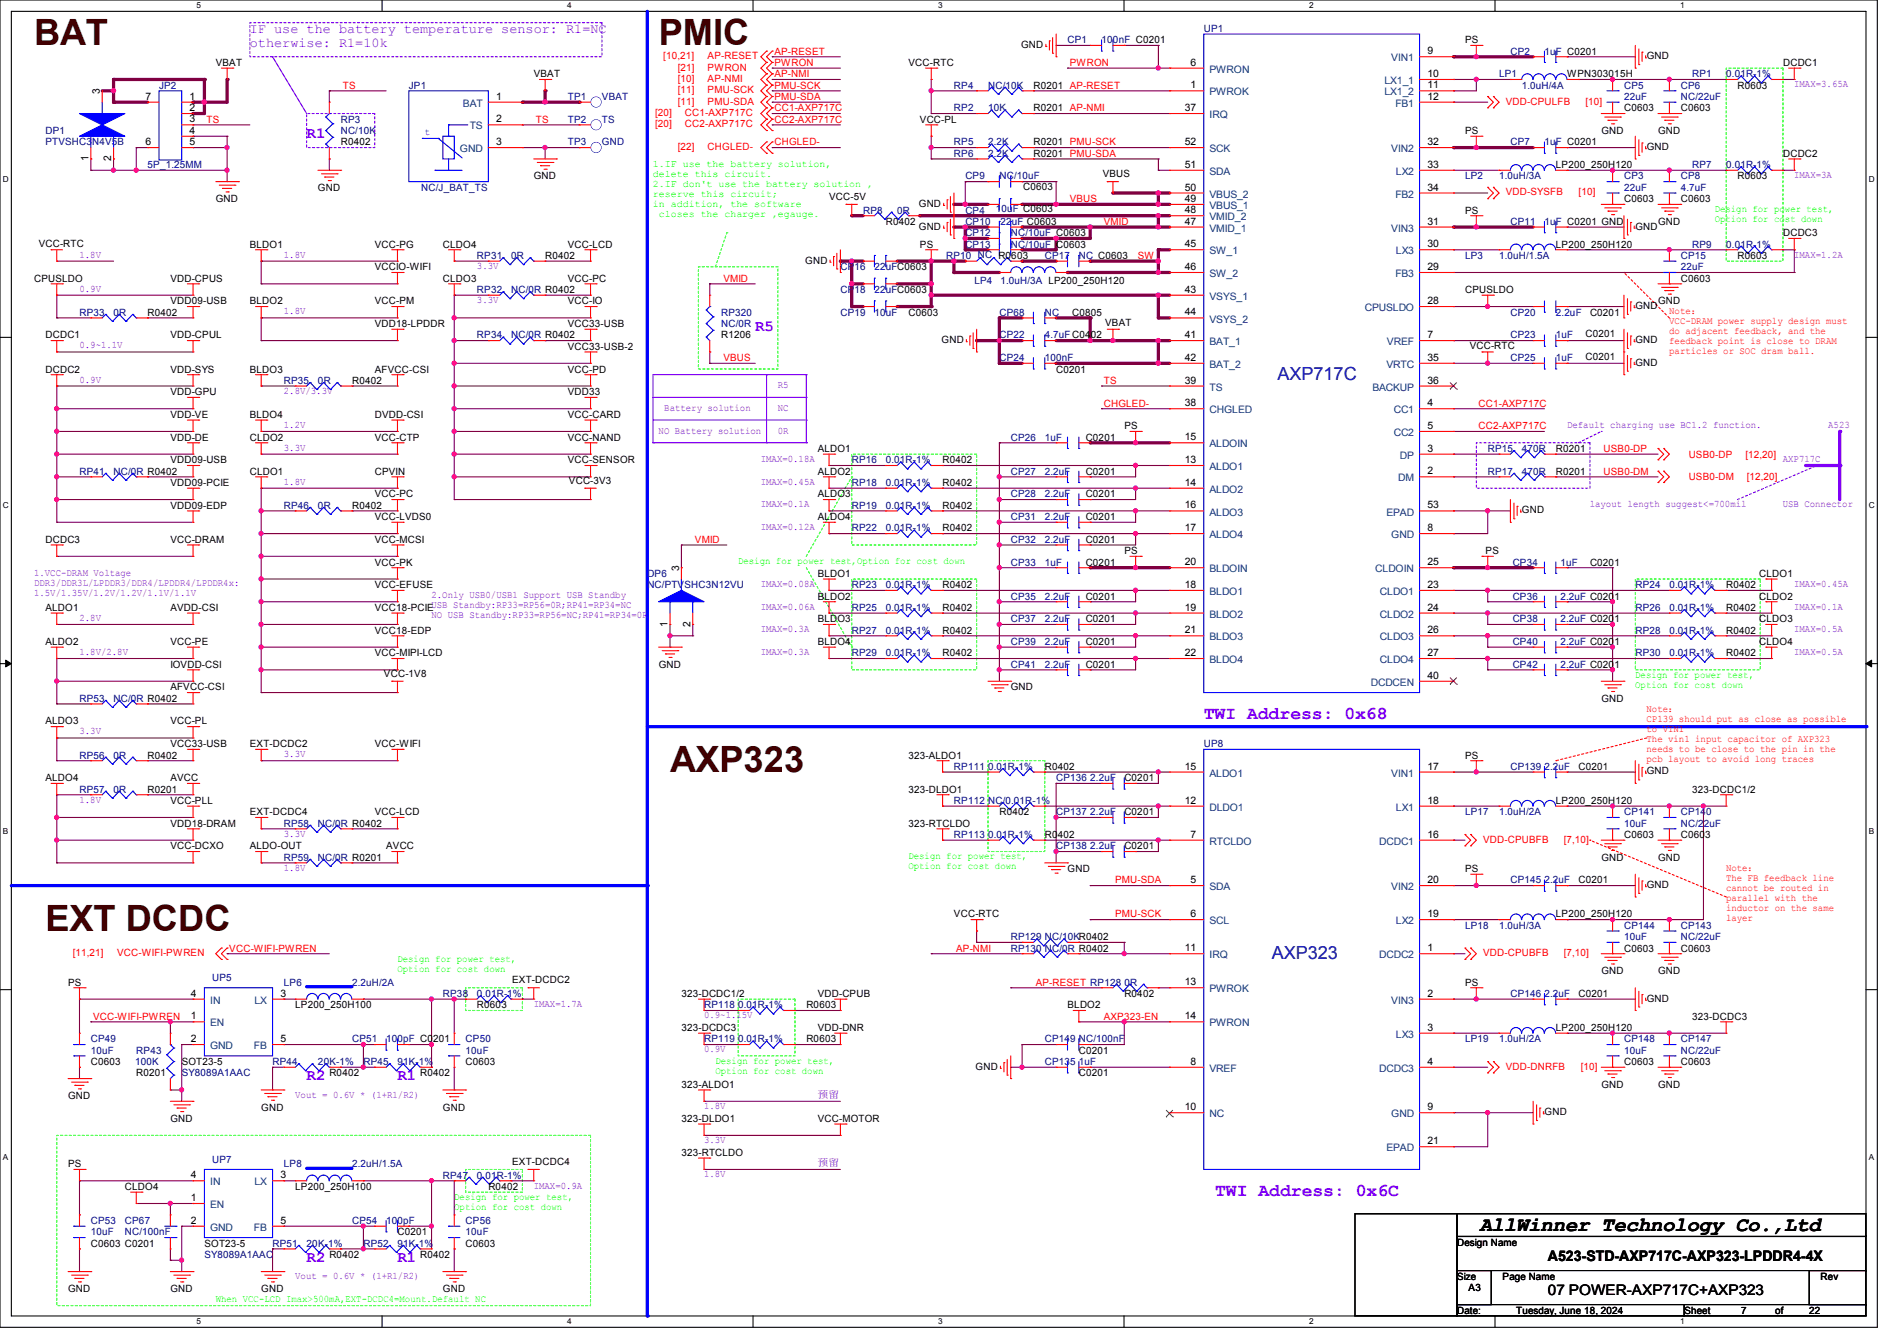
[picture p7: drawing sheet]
<svg xmlns="http://www.w3.org/2000/svg" width="297mm" height="210mm" viewBox="0 0 297 210" stroke-linecap="round" stroke-linejoin="round" font-family="sans-serif">
<defs><g id="words">
<g font-size="5.7" fill="#400000">
<text x="5.3" y="7.1">BAT</text>
<text x="103.1" y="7.1">PMIC</text>
<text x="104.9" y="120.9">AXP323</text>
<text x="7.1" y="145.8">EXT DCDC</text>
</g>
<text font-size="3.2" x="231.7" y="192.7">AllWinner Technology Co.,Ltd</text>
<g font-size="2.8" fill="#000080">
<text x="200" y="59.4">AXP717C</text>
<text x="199.1" y="150.1">AXP323</text>
</g>
<g font-size="2.8" fill="#8000ff">
<text x="188.5" y="112.6">TWI Address: 0x68</text>
<text x="190.2" y="187.3">TWI Address: 0x6C</text>
</g>
<g font-size="2.5" fill="#8000ff">
<text x="48" y="21.5">R1</text>
<text x="118.2" y="51.8">R5</text>
<text x="48" y="169.1">R2</text>
<text x="62.2" y="169.1">R1</text>
<text x="48" y="197.6">R2</text>
<text x="62.2" y="197.6">R1</text>
</g>
<g font-size="2.3">
<text x="242.3" y="197.5">A523-STD-AXP717C-AXP323-LPDDR4-4X</text>
<text x="242.3" y="202.8">07 POWER-AXP717C+AXP323</text>
</g>
<g font-size="2.1" fill="#8000ff">
<text x="39.1" y="5.2">IF use the battery temperature sensor: R1=NC</text>
<text x="39.1" y="7.3">otherwise: R1=10k</text>
</g>
<g font-size="1.6" fill="#000080">
<text x="188.5" y="5">UP1</text>
<text x="167.1" y="6.8">CP1</text>
<text x="172.5" y="6.8">100nF C0201</text>
<text x="236.5" y="8.6">CP2</text>
<text x="241.8" y="8.6">1uF C0201</text>
<text x="24.9" y="13.9">JP2</text>
<text x="64" y="13.9">JP1</text>
<text x="88.9" y="15.7">TP1</text>
<text x="94.2" y="15.7">VBAT</text>
<text x="149.4" y="17.4">RP2</text>
<text x="149.4" y="13.9">RP4</text>
<text x="154.7" y="17.4">10K</text>
<text x="154.7" y="13.9">NC/10K</text>
<text x="234.7" y="12.1">LP1</text>
<text x="238.3" y="13.9">1.0uH/4A</text>
<text x="254.3" y="13.9">CP5</text>
<text x="254.3" y="15.7">22uF</text>
<text x="263.2" y="13.9">CP6</text>
<text x="263.2" y="15.7">NC/22uF</text>
<text x="264.9" y="12.1">RP1</text>
<text x="270.3" y="12.1">0.01R-1%</text>
<text x="7.1" y="21">DP1</text>
<text x="7.1" y="22.8">PTVSHC3N4V5B</text>
<text x="53.3" y="19.2">RP3</text>
<text x="53.3" y="21">NC/10K</text>
<text x="88.9" y="22.8">TP3</text>
<text x="88.9" y="19.2">TP2</text>
<text x="94.2" y="22.8">GND</text>
<text x="94.2" y="19.2">TS</text>
<text x="149.4" y="22.8">RP5</text>
<text x="154.7" y="22.8">2.2K</text>
<text x="236.5" y="22.8">CP7</text>
<text x="241.8" y="22.8">1uF C0201</text>
<text x="23.1" y="26.3">5P_1.25MM</text>
<text x="66" y="29.9">NC/J_BAT_TS</text>
<text x="149.4" y="24.6">RP6</text>
<text x="151.1" y="28.1">CP9</text>
<text x="154.7" y="24.6">2.2K</text>
<text x="156.5" y="28.1">NC/10uF</text>
<text x="229.4" y="28.1">LP2</text>
<text x="234.7" y="28.1">1.0uH/3A</text>
<text x="254.3" y="28.1">CP3</text>
<text x="254.3" y="29.9">22uF</text>
<text x="263.2" y="28.1">CP8</text>
<text x="263.2" y="29.9">4.7uF</text>
<text x="264.9" y="26.3">RP7</text>
<text x="270.3" y="26.3">0.01R-1%</text>
<text x="135.1" y="33.4">RP8</text>
<text x="140.5" y="33.4">0R</text>
<text x="151.1" y="33.4">CP4</text>
<text x="151.1" y="35.2">CP10</text>
<text x="155.9" y="33.3">10uF C0603</text>
<text x="156.6" y="35.2">22uF C0603</text>
<text x="236.5" y="35.2">CP11</text>
<text x="241.8" y="35.2">1uF C0201 GND</text>
<text x="74.7" y="40.6">RP31</text>
<text x="80" y="40.6">0R</text>
<text x="148.1" y="40.6">RP10 NC R0603</text>
<text x="151.1" y="38.8">CP13</text>
<text x="151.1" y="37">CP12</text>
<text x="158.3" y="38.8">NC/10uF C0603</text>
<text x="158.3" y="37">NC/10uF C0603</text>
<text x="163.6" y="40.6">CP17</text>
<text x="168.9" y="40.6">NC C0603</text>
<text x="229.4" y="40.6">LP3</text>
<text x="234.7" y="40.6">1.0uH/1.5A</text>
<text x="263.2" y="40.6">CP15</text>
<text x="264.9" y="38.8">RP9</text>
<text x="270.3" y="38.8">0.01R-1%</text>
<text x="74.7" y="45.9">RP32</text>
<text x="80" y="45.9">NC/0R R0402</text>
<text x="131.6" y="42.3">CP16</text>
<text x="131.6" y="45.9">CP18</text>
<text x="136.9" y="42.3">22uFC0603</text>
<text x="136.9" y="45.9">22uFC0603</text>
<text x="152.6" y="44.4">LP4</text>
<text x="156.6" y="44.4">1.0uH/3A LP200_250H120</text>
<text x="263.2" y="42.3">22uF</text>
<text x="12.4" y="49.4">RP33</text>
<text x="17.8" y="49.4">0R</text>
<text x="74.7" y="53">RP34</text>
<text x="80" y="53">NC/0R R0402</text>
<text x="112.9" y="49.4">RP320</text>
<text x="112.9" y="51.2">NC/0R</text>
<text x="131.6" y="49.4">CP19</text>
<text x="136.9" y="49.4">10uF</text>
<text x="156.5" y="49.4">CP68</text>
<text x="156.5" y="53">CP22</text>
<text x="163.6" y="49.4">NC</text>
<text x="163.6" y="53">4.7uFC0402</text>
<text x="236.5" y="53">CP23</text>
<text x="236.5" y="49.4">CP20</text>
<text x="243.6" y="53">1uF</text>
<text x="243.6" y="49.4">2.2uF</text>
<text x="156.5" y="56.6">CP24</text>
<text x="163.6" y="56.6">100nF</text>
<text x="236.5" y="56.6">CP25</text>
<text x="243.6" y="56.6">1uF</text>
<text x="44.5" y="60.1">RP35</text>
<text x="49.8" y="60.1">0R</text>
<text x="158.3" y="69">CP26</text>
<text x="163.6" y="69">1uF</text>
<text x="232.9" y="70.8">RP15</text>
<text x="238.3" y="70.8">470R</text>
<text x="12.4" y="74.3">RP41</text>
<text x="17.8" y="74.3">NC/0R R0402</text>
<text x="133.4" y="76.1">RP18</text>
<text x="133.4" y="72.6">RP16</text>
<text x="138.7" y="76.1">0.01R-1%</text>
<text x="138.7" y="72.6">0.01R-1%</text>
<text x="158.3" y="74.3">CP27</text>
<text x="158.3" y="77.9">CP28</text>
<text x="163.6" y="74.3">2.2uF</text>
<text x="163.6" y="77.9">2.2uF</text>
<text x="232.9" y="74.3">RP17</text>
<text x="238.3" y="74.3">470R</text>
<text x="44.5" y="79.7">RP46</text>
<text x="49.8" y="79.7">0R</text>
<text x="133.4" y="79.7">RP19</text>
<text x="133.4" y="83.2">RP22</text>
<text x="138.7" y="79.7">0.01R-1%</text>
<text x="138.7" y="83.2">0.01R-1%</text>
<text x="158.3" y="81.4">CP31</text>
<text x="163.6" y="81.4">2.2uF</text>
<text x="158.3" y="85">CP32</text>
<text x="158.3" y="88.6">CP33</text>
<text x="163.6" y="85">2.2uF</text>
<text x="163.6" y="88.6">1uF</text>
<text x="236.8" y="88.6">CP34</text>
<text x="244.3" y="88.6">1uF</text>
<text x="101.4" y="90.3">DP6</text>
<text x="101.4" y="92.1">NC/PTVSHC3N12VU</text>
<text x="133.4" y="92.1">RP23</text>
<text x="133.4" y="95.7">RP25</text>
<text x="138.7" y="92.1">0.01R-1%</text>
<text x="138.7" y="95.7">0.01R-1%</text>
<text x="158.3" y="93.9">CP35</text>
<text x="163.6" y="93.9">2.2uF</text>
<text x="236.8" y="93.9">CP36</text>
<text x="244.3" y="93.9">2.2uF C0201</text>
<text x="256" y="95.7">RP26</text>
<text x="256" y="92.1">RP24</text>
<text x="261.4" y="95.7">0.01R-1%</text>
<text x="261.4" y="92.1">0.01R-1%</text>
<text x="133.4" y="99.2">RP27</text>
<text x="138.7" y="99.2">0.01R-1%</text>
<text x="158.3" y="97.5">CP37</text>
<text x="158.3" y="101">CP39</text>
<text x="163.6" y="97.5">2.2uF</text>
<text x="163.6" y="101">2.2uF</text>
<text x="236.8" y="97.5">CP38</text>
<text x="236.8" y="101">CP40</text>
<text x="244.3" y="97.5">2.2uF C0201</text>
<text x="244.3" y="101">2.2uF C0201</text>
<text x="256" y="99.2">RP28</text>
<text x="261.4" y="99.2">0.01R-1%</text>
<text x="133.4" y="102.8">RP29</text>
<text x="138.7" y="102.8">0.01R-1%</text>
<text x="158.3" y="104.6">CP41</text>
<text x="163.6" y="104.6">2.2uF</text>
<text x="236.8" y="104.6">CP42</text>
<text x="244.3" y="104.6">2.2uF C0201</text>
<text x="256" y="102.8">RP30</text>
<text x="261.4" y="102.8">0.01R-1%</text>
<text x="12.4" y="109.9">RP53</text>
<text x="17.8" y="109.9">NC/0R R0402</text>
<text x="12.4" y="118.8">RP56</text>
<text x="17.8" y="118.8">0R</text>
<text x="188.5" y="117">UP8</text>
<text x="12.4" y="124.1">RP57</text>
<text x="17.8" y="124.1">0R</text>
<text x="149.4" y="120.6">RP111</text>
<text x="149.4" y="125.9">RP112</text>
<text x="154.7" y="120.6">0.01R-1%</text>
<text x="154.7" y="125.9">NC/0.01R-1%</text>
<text x="165.4" y="122.3">CP136</text>
<text x="170.7" y="122.3">2.2uF</text>
<text x="236.5" y="120.6">CP139</text>
<text x="241.8" y="120.6">2.2uF</text>
<text x="44.5" y="129.5">RP58</text>
<text x="49.8" y="129.5">NC/0R R0402</text>
<text x="149.4" y="131.2">RP113</text>
<text x="154.7" y="131.2">0.01R-1%</text>
<text x="165.4" y="127.7">CP137</text>
<text x="170.7" y="127.7">2.2uF</text>
<text x="229.4" y="127.7">LP17</text>
<text x="234.7" y="127.7">1.0uH/2A</text>
<text x="254.3" y="127.7">CP141</text>
<text x="254.3" y="129.5">10uF</text>
<text x="263.2" y="127.7">CP140</text>
<text x="263.2" y="129.5">NC/22uF</text>
<text x="44.5" y="134.8">RP59</text>
<text x="49.8" y="134.8">NC/0R R0201</text>
<text x="165.4" y="133">CP138</text>
<text x="170.7" y="133">2.2uF</text>
<text x="236.5" y="138.3">CP145</text>
<text x="241.8" y="138.3">2.2uF</text>
<text x="158.3" y="147.2">RP129 NC/10KR0402</text>
<text x="158.3" y="149">RP130 NC/0R R0402</text>
<text x="229.4" y="145.5">LP18</text>
<text x="234.7" y="145.5">1.0uH/3A</text>
<text x="254.3" y="145.5">CP144</text>
<text x="254.3" y="147.2">10uF</text>
<text x="263.2" y="145.5">CP143</text>
<text x="263.2" y="147.2">NC/22uF</text>
<text x="33.2" y="153.6">UP5</text>
<text x="44.5" y="154.3">LP6</text>
<text x="55.1" y="154.3">2.2uH/2A</text>
<text x="176" y="154.3">0R</text>
<text x="69.3" y="156.1">RP38</text>
<text x="74.7" y="156.1">0.01R-1%</text>
<text x="110.2" y="157.9">RP118</text>
<text x="115.6" y="157.9">0.01R-1%</text>
<text x="236.5" y="156.1">CP146</text>
<text x="241.8" y="156.1">2.2uF</text>
<text x="14.2" y="163.2">CP49</text>
<text x="14.2" y="165">10uF</text>
<text x="21.2" y="166.8">100K</text>
<text x="21.3" y="165">RP43</text>
<text x="42.7" y="166.8">RP44</text>
<text x="49.8" y="166.8">20K-1%</text>
<text x="55.1" y="163.2">CP51</text>
<text x="56.9" y="166.8">RP45</text>
<text x="60.5" y="163.2">100pF C0201</text>
<text x="62.2" y="166.8">91K-1%</text>
<text x="72.9" y="163.2">CP50</text>
<text x="72.9" y="165">10uF</text>
<text x="110.2" y="163.2">RP119</text>
<text x="115.6" y="163.2">0.01R-1%</text>
<text x="163.6" y="166.8">CP135</text>
<text x="163.6" y="163.2">CP149 NC/100nF</text>
<text x="168.9" y="166.8">1uF</text>
<text x="229.4" y="163.2">LP19</text>
<text x="234.7" y="163.2">1.0uH/2A</text>
<text x="254.3" y="163.2">CP148</text>
<text x="254.3" y="165">10uF</text>
<text x="263.2" y="163.2">CP147</text>
<text x="263.2" y="165">NC/22uF</text>
<text x="28.4" y="168.6">SY8089A1AAC</text>
<text x="33.2" y="182.1">UP7</text>
<text x="44.5" y="182.8">LP8</text>
<text x="55.1" y="182.8">2.2uH/1.5A</text>
<text x="69.3" y="184.6">RP47</text>
<text x="74.7" y="184.6">0.01R-1%</text>
<text x="14.2" y="191.7">CP53</text>
<text x="19.6" y="191.7">CP67</text>
<text x="55.1" y="191.7">CP54</text>
<text x="60.5" y="191.7">100pF</text>
<text x="72.9" y="191.7">CP56</text>
<text x="14.2" y="193.5">10uF</text>
<text x="19.6" y="193.5">NC/100nF</text>
<text x="32" y="197">SY8089A1AAC</text>
<text x="42.7" y="195.2">RP51</text>
<text x="48" y="195.2">20K-1%</text>
<text x="56.9" y="195.2">RP52</text>
<text x="62.2" y="195.2">91K-1%</text>
<text x="72.9" y="193.5">10uF</text>
</g>
<g font-size="1.6">
<text x="33.8" y="10.3">VBAT</text>
<text x="142.2" y="10.3">VCC-RTC</text>
<text x="159.9" y="7.5">GND</text>
<text x="186.4" y="10.3">6</text>
<text x="223.5" y="8.5">9</text>
<text x="229.4" y="6.8">PS</text>
<text x="257.8" y="9.3">GND</text>
<text x="279.2" y="10.3">DCDC1</text>
<text x="15.6" y="14.8" transform="rotate(-90 15.6 14.8)">3</text>
<text x="22.8" y="15.6">7</text>
<text x="29.7" y="15.6">1</text>
<text x="29.7" y="17.4">2</text>
<text x="77.7" y="15.6">1</text>
<text x="83.6" y="12.1">VBAT</text>
<text x="161.8" y="17.4">R0201 AP-NMI</text>
<text x="161.8" y="13.9">R0201 AP-RESET</text>
<text x="185.5" y="17.4">37</text>
<text x="186.4" y="13.8">1</text>
<text x="223.5" y="12.1">10</text>
<text x="223.5" y="15.6">12</text>
<text x="223.5" y="13.8">11</text>
<text x="245.4" y="12.1">WPN303015H</text>
<text x="254.3" y="17.4">C0603</text>
<text x="263.2" y="17.4">C0603</text>
<text x="272.1" y="13.9">R0603</text>
<text x="22.8" y="22.7">6</text>
<text x="29.7" y="19.2">3</text>
<text x="29.7" y="21">4</text>
<text x="29.7" y="22.7">5</text>
<text x="53.3" y="22.8">R0402</text>
<text x="77.7" y="22.7">3</text>
<text x="77.7" y="19.2">2</text>
<text x="144" y="19.2">VCC-PL</text>
<text x="161.8" y="22.8">R0201 PMU-SCK</text>
<text x="185.5" y="22.7">52</text>
<text x="223.5" y="22.7">32</text>
<text x="229.4" y="21">PS</text>
<text x="250.7" y="21">GND</text>
<text x="257.8" y="23.5">GND</text>
<text x="259.6" y="21">GND</text>
<text x="13.8" y="25.2" transform="rotate(-90 13.8 25.2)">1</text>
<text x="17.4" y="25.2" transform="rotate(-90 17.4 25.2)">2</text>
<text x="49.8" y="29.9">GND</text>
<text x="83.6" y="28.1">GND</text>
<text x="160.2" y="29.7">C0603</text>
<text x="161.8" y="24.6">R0201 PMU-SDA</text>
<text x="172.6" y="27.8">VBUS</text>
<text x="185.5" y="26.3">51</text>
<text x="185.5" y="29.8">50</text>
<text x="223.5" y="26.3">33</text>
<text x="223.5" y="29.8">34</text>
<text x="243.6" y="26.3">LP200_250H120</text>
<text x="272.1" y="28.1">R0603</text>
<text x="279.2" y="24.6">DCDC2</text>
<text x="33.8" y="31.7">GND</text>
<text x="129.8" y="31.3">VCC-5V</text>
<text x="138.7" y="35.2">R0402</text>
<text x="143.9" y="32.4">GND</text>
<text x="143.9" y="35.9">GND</text>
<text x="185.5" y="35.2">47</text>
<text x="185.5" y="31.6">49</text>
<text x="185.5" y="33.4">48</text>
<text x="223.5" y="35.2">31</text>
<text x="229.4" y="33.4">PS</text>
<text x="254.3" y="31.7">C0603</text>
<text x="256" y="35.9">GND</text>
<text x="259.6" y="35.2">GND</text>
<text x="263.2" y="31.7">C0603</text>
<text x="6.1" y="38.6">VCC-RTC</text>
<text x="39.1" y="38.8">BLDO1</text>
<text x="58.7" y="38.8">VCC-PG</text>
<text x="69.3" y="38.8">CLDO4</text>
<text x="85.3" y="40.6">R0402</text>
<text x="88.9" y="38.8">VCC-LCD</text>
<text x="126.1" y="41.3">GND</text>
<text x="144" y="38.8">PS</text>
<text x="185.5" y="38.7">45</text>
<text x="223.5" y="38.7">30</text>
<text x="243.6" y="38.8">LP200_250H120</text>
<text x="272.1" y="40.6">R0603</text>
<text x="279.2" y="37">DCDC3</text>
<text x="5.3" y="44.1">CPUSLDO</text>
<text x="26.7" y="44.1">VDD-CPUS</text>
<text x="26.7" y="47.7">VDD09-USB</text>
<text x="39.1" y="47.7">BLDO2</text>
<text x="58.7" y="47.7">VCC-PM</text>
<text x="58.7" y="42.3">VCCIO-WIFI</text>
<text x="69.3" y="44.1">CLDO3</text>
<text x="88.9" y="44.1">VCC-PC</text>
<text x="88.9" y="47.7">VCC-IO</text>
<text x="185.5" y="45.8">43</text>
<text x="185.5" y="42.3">46</text>
<text x="223.5" y="47.6">28</text>
<text x="223.5" y="42.3">29</text>
<text x="229.4" y="45.9">CPUSLDO</text>
<text x="259.6" y="47.7">GND</text>
<text x="263.2" y="44.1">C0603</text>
<text x="7.1" y="53">DCDC1</text>
<text x="23.1" y="49.4">R0402</text>
<text x="26.7" y="53">VDD-CPUL</text>
<text x="58.7" y="51.2">VDD18-LPDDR</text>
<text x="88.9" y="51.2">VCC33-USB</text>
<text x="112.9" y="53">R1206</text>
<text x="142.2" y="49.4">C0603</text>
<text x="147.4" y="53.7">GND</text>
<text x="167.9" y="49.4">C0805</text>
<text x="173" y="51.1">VBAT</text>
<text x="185.5" y="53">41</text>
<text x="185.5" y="49.4">44</text>
<text x="223.5" y="53">7</text>
<text x="248.2" y="52.8">C0201</text>
<text x="248.9" y="49.4">C0201</text>
<text x="256" y="53.7">GND</text>
<text x="256" y="48.4">GND</text>
<text x="7.1" y="58.3">DCDC2</text>
<text x="26.7" y="58.3">VDD-SYS</text>
<text x="39.1" y="58.3">BLDO3</text>
<text x="58.7" y="58.3">AFVCC-CSI</text>
<text x="88.9" y="54.8">VCC33-USB-2</text>
<text x="88.9" y="58.3">VCC-PD</text>
<text x="165.4" y="58.3">C0201</text>
<text x="185.5" y="56.5">42</text>
<text x="223.5" y="56.5">35</text>
<text x="230.1" y="54.6">VCC-RTC</text>
<text x="248.2" y="56.4">C0201</text>
<text x="256" y="57.3">GND</text>
<text x="26.7" y="61.9">VDD-GPU</text>
<text x="26.7" y="65.4">VDD-VE</text>
<text x="39.1" y="65.4">BLDO4</text>
<text x="55.1" y="60.1">R0402</text>
<text x="58.7" y="65.4">DVDD-CSI</text>
<text x="88.9" y="61.9">VDD33</text>
<text x="88.9" y="65.4">VCC-CARD</text>
<text x="185.5" y="63.6">38</text>
<text x="185.5" y="60.1">39</text>
<text x="223.5" y="63.6">4</text>
<text x="223.5" y="60.1">36</text>
<text x="26.7" y="69">VDD-DE</text>
<text x="39.1" y="69">CLDO2</text>
<text x="58.7" y="69">VCC-CTP</text>
<text x="88.9" y="69">VCC-NAND</text>
<text x="128" y="70.8">ALDO1</text>
<text x="170" y="69">C0201</text>
<text x="176" y="67.2">PS</text>
<text x="185.5" y="69">15</text>
<text x="223.5" y="70.7">3</text>
<text x="223.5" y="67.2">5</text>
<text x="243.6" y="70.8">R0201</text>
<text x="26.7" y="72.6">VDD09-USB</text>
<text x="26.7" y="76.1">VDD09-PCIE</text>
<text x="39.1" y="74.3">CLDO1</text>
<text x="58.7" y="74.3">CPVIN</text>
<text x="58.7" y="77.9">VCC-PC</text>
<text x="88.9" y="72.6">VCC-SENSOR</text>
<text x="89.1" y="75.8">VCC-3V3</text>
<text x="128" y="74.3">ALDO2</text>
<text x="128" y="77.9">ALDO3</text>
<text x="147.6" y="76.1">R0402</text>
<text x="147.6" y="72.6">R0402</text>
<text x="170" y="74.3">C0201</text>
<text x="170" y="77.9">C0201</text>
<text x="185.5" y="72.5">13</text>
<text x="185.5" y="76.1">14</text>
<text x="223.5" y="74.3">2</text>
<text x="243.6" y="74.3">R0201</text>
<text x="26.7" y="79.7">VDD09-EDP</text>
<text x="55.1" y="79.7">R0402</text>
<text x="58.7" y="81.4">VCC-LVDS0</text>
<text x="128" y="81.4">ALDO4</text>
<text x="147.6" y="79.7">R0402</text>
<text x="147.6" y="83.2">R0402</text>
<text x="170" y="81.4">C0201</text>
<text x="185.5" y="79.6">16</text>
<text x="185.5" y="83.2">17</text>
<text x="223.5" y="83.2">8</text>
<text x="223.5" y="79.6">53</text>
<text x="238.3" y="80.4">GND</text>
<text x="7.1" y="85">DCDC3</text>
<text x="26.7" y="85">VCC-DRAM</text>
<text x="58.7" y="85">VCC-MCSI</text>
<text x="58.7" y="88.6">VCC-PK</text>
<text x="106.3" y="89.4" transform="rotate(-90 106.3 89.4)">3</text>
<text x="170" y="85">C0201</text>
<text x="170" y="88.6">C0201</text>
<text x="176" y="86.8">PS</text>
<text x="185.5" y="88.5">20</text>
<text x="223.5" y="88.5">25</text>
<text x="232.6" y="86.8">PS</text>
<text x="248.9" y="88.6">C0201</text>
<text x="7.1" y="95.7">ALDO1</text>
<text x="26.7" y="95.7">AVDD-CSI</text>
<text x="58.7" y="92.1">VCC-EFUSE</text>
<text x="58.7" y="95.7">VCC18-PCIE</text>
<text x="128" y="90.3">BLDO1</text>
<text x="128" y="93.9">BLDO2</text>
<text x="147.6" y="92.1">R0402</text>
<text x="147.6" y="95.7">R0402</text>
<text x="170" y="93.9">C0201</text>
<text x="185.5" y="92.1">18</text>
<text x="185.5" y="95.6">19</text>
<text x="223.5" y="92.1">23</text>
<text x="223.5" y="95.6">24</text>
<text x="270.3" y="95.7">R0402</text>
<text x="270.3" y="92.1">R0402</text>
<text x="275.4" y="90.3">CLDO1</text>
<text x="275.4" y="93.9">CLDO2</text>
<text x="7.1" y="101">ALDO2</text>
<text x="26.7" y="101">VCC-PE</text>
<text x="58.7" y="99.2">VCC18-EDP</text>
<text x="104.5" y="98.1" transform="rotate(-90 104.5 98.1)">1</text>
<text x="108.1" y="98.1" transform="rotate(-90 108.1 98.1)">2</text>
<text x="128" y="97.5">BLDO3</text>
<text x="128" y="101">BLDO4</text>
<text x="147.6" y="99.2">R0402</text>
<text x="170" y="97.5">C0201</text>
<text x="170" y="101">C0201</text>
<text x="185.5" y="99.2">21</text>
<text x="223.5" y="99.2">26</text>
<text x="270.3" y="99.2">R0402</text>
<text x="275.4" y="97.5">CLDO3</text>
<text x="275.4" y="101">CLDO4</text>
<text x="26.7" y="104.6">IOVDD-CSI</text>
<text x="58.7" y="102.8">VCC-MIPI-LCD</text>
<text x="60.1" y="106">VCC-1V8</text>
<text x="103.1" y="104.6">GND</text>
<text x="147.6" y="102.8">R0402</text>
<text x="170" y="104.6">C0201</text>
<text x="185.5" y="102.7">22</text>
<text x="223.5" y="102.7">27</text>
<text x="223.5" y="106.3">40</text>
<text x="270.3" y="102.8">R0402</text>
<text x="7.1" y="113.5">ALDO3</text>
<text x="26.7" y="108.1">AFVCC-CSI</text>
<text x="26.7" y="113.5">VCC-PL</text>
<text x="158.3" y="108.1">GND</text>
<text x="250.7" y="109.9">GND</text>
<text x="23.1" y="118.8">R0402</text>
<text x="26.7" y="117">VCC33-USB</text>
<text x="39.1" y="117">EXT-DCDC2</text>
<text x="58.7" y="117">VCC-WIFI</text>
<text x="142.2" y="118.8">323-ALDO1</text>
<text x="229.4" y="118.8">PS</text>
<text x="7.1" y="122.3">ALDO4</text>
<text x="23.1" y="124.1">R0201</text>
<text x="26.7" y="122.3">AVCC</text>
<text x="26.7" y="125.9">VCC-PLL</text>
<text x="142.2" y="124.1">323-DLDO1</text>
<text x="163.6" y="120.6">R0402</text>
<text x="176" y="122.3">C0201</text>
<text x="185.5" y="120.5">15</text>
<text x="185.5" y="125.9">12</text>
<text x="223.5" y="120.5">17</text>
<text x="223.5" y="125.9">18</text>
<text x="243.6" y="125.9">LP200_250H120</text>
<text x="247.2" y="120.6">C0201</text>
<text x="257.8" y="121.3">GND</text>
<text x="264.9" y="124.1">323-DCDC1/2</text>
<text x="26.7" y="129.5">VDD18-DRAM</text>
<text x="39.1" y="127.7">EXT-DCDC4</text>
<text x="58.7" y="127.7">VCC-LCD</text>
<text x="142.2" y="129.5">323-RTCLDO</text>
<text x="156.5" y="127.7">R0402</text>
<text x="163.6" y="131.2">R0402</text>
<text x="176" y="127.7">C0201</text>
<text x="186.4" y="131.2">7</text>
<text x="223.5" y="131.2">16</text>
<text x="254.3" y="131.2">C0603</text>
<text x="263.2" y="131.2">C0603</text>
<text x="26.7" y="133">VCC-DCXO</text>
<text x="39.1" y="133">ALDO-OUT</text>
<text x="60.5" y="133">AVCC</text>
<text x="167.1" y="136.6">GND</text>
<text x="176" y="133">C0201</text>
<text x="229.4" y="136.6">PS</text>
<text x="250.7" y="134.8">GND</text>
<text x="259.6" y="134.8">GND</text>
<text x="149.4" y="143.7">VCC-RTC</text>
<text x="186.4" y="138.3">5</text>
<text x="186.4" y="143.6">6</text>
<text x="223.5" y="138.3">20</text>
<text x="223.5" y="143.6">19</text>
<text x="243.6" y="143.7">LP200_250H120</text>
<text x="247.2" y="138.3">C0201</text>
<text x="257.8" y="139.1">GND</text>
<text x="185.5" y="149">11</text>
<text x="223.5" y="149">1</text>
<text x="254.3" y="149">C0603</text>
<text x="263.2" y="149">C0603</text>
<text x="10.7" y="154.3">PS</text>
<text x="80.2" y="154">EXT-DCDC2</text>
<text x="185.5" y="154.3">13</text>
<text x="229.4" y="154.3">PS</text>
<text x="250.7" y="152.6">GND</text>
<text x="259.6" y="152.6">GND</text>
<text x="29.9" y="159.6">1</text>
<text x="29.9" y="156.1">4</text>
<text x="43.9" y="156.1">3</text>
<text x="46.2" y="157.9">LP200_250H100</text>
<text x="74.7" y="157.9">R0603</text>
<text x="106.7" y="161.5">323-DCDC3</text>
<text x="106.7" y="156.1">323-DCDC1/2</text>
<text x="126.2" y="157.9">R0603</text>
<text x="128" y="156.1">VDD-CPUB</text>
<text x="128" y="161.5">VDD-DNR</text>
<text x="167.1" y="157.9">BLDO2</text>
<text x="176" y="156.1">R0402</text>
<text x="185.5" y="159.6">14</text>
<text x="223.5" y="156.1">2</text>
<text x="223.5" y="161.4">3</text>
<text x="243.6" y="161.5">LP200_250H120</text>
<text x="247.2" y="156.1">C0201</text>
<text x="257.8" y="156.8">GND</text>
<text x="264.9" y="159.7">323-DCDC3</text>
<text x="14.2" y="166.8">C0603</text>
<text x="28.4" y="166.8">SOT23-5</text>
<text x="29.9" y="163.2">2</text>
<text x="43.9" y="163.2">5</text>
<text x="72.9" y="166.8">C0603</text>
<text x="126.2" y="163.2">R0603</text>
<text x="152.7" y="167.5">GND</text>
<text x="168.9" y="165">C0201</text>
<text x="186.4" y="166.8">8</text>
<text x="223.5" y="166.8">4</text>
<text x="254.3" y="166.8">C0603</text>
<text x="263.2" y="166.8">C0603</text>
<text x="10.7" y="172.1">GND</text>
<text x="21.3" y="168.6">R0201</text>
<text x="40.9" y="173.9">GND</text>
<text x="51.6" y="168.6">R0402</text>
<text x="65.8" y="168.6">R0402</text>
<text x="69.3" y="173.9">GND</text>
<text x="106.7" y="170.3">323-ALDO1</text>
<text x="168.9" y="168.6">C0201</text>
<text x="185.5" y="173.9">10</text>
<text x="223.5" y="173.9">9</text>
<text x="250.7" y="170.3">GND</text>
<text x="259.6" y="170.3">GND</text>
<text x="26.7" y="175.7">GND</text>
<text x="106.7" y="175.7">323-DLDO1</text>
<text x="128" y="175.7">VCC-MOTOR</text>
<text x="223.5" y="179.2">21</text>
<text x="241.8" y="174.6">GND</text>
<text x="10.7" y="182.8">PS</text>
<text x="29.9" y="184.5">4</text>
<text x="43.9" y="184.5">3</text>
<text x="80.2" y="182.5">EXT-DCDC4</text>
<text x="106.7" y="181">323-RTCLDO</text>
<text x="19.6" y="186.4">CLDO4</text>
<text x="29.9" y="188.1">1</text>
<text x="29.9" y="191.6">2</text>
<text x="43.9" y="191.6">5</text>
<text x="46.2" y="186.4">LP200_250H100</text>
<text x="76.5" y="186.4">R0402</text>
<text x="14.2" y="195.2">C0603 C0201</text>
<text x="32" y="195.2">SOT23-5</text>
<text x="51.6" y="197">R0402</text>
<text x="62.2" y="193.5">C0201</text>
<text x="65.8" y="197">R0402</text>
<text x="72.9" y="195.2">C0603</text>
<text x="228.1" y="195.1">Design Name</text>
<text x="10.7" y="202.4">GND</text>
<text x="26.7" y="202.4">GND</text>
<text x="40.9" y="202.4">GND</text>
<text x="69.3" y="202.4">GND</text>
<text x="228.1" y="200.4">Size</text>
<text x="229.9" y="202.2">A3</text>
<text x="235.3" y="200.4">Page Name</text>
<text x="285" y="200.4">Rev</text>
<text x="228.1" y="205.7">Date:</text>
<text x="237.4" y="205.7">Tuesday, June 18, 2024</text>
<text x="263.7" y="205.7">Sheet</text>
<text x="272.6" y="205.7">7</text>
<text x="277.9" y="205.7">of</text>
<text x="283.3" y="205.7">22</text>
</g>
<g font-size="1.6" fill="#f00">
<text x="103.8" y="9.3">[10,21]</text>
<text x="106.1" y="11">[21]</text>
<text x="110.8" y="11">PWRON</text>
<text x="110.8" y="9.3">AP-RESET</text>
<text x="121.3" y="10.3">PWRON</text>
<text x="121.3" y="8.6">AP-RESET</text>
<text x="167.5" y="10.3">PWRON</text>
<text x="53.7" y="13.9">TS</text>
<text x="106.1" y="12.8">[10]</text>
<text x="106.1" y="14.6">[11]</text>
<text x="106.1" y="16.4">[11]</text>
<text x="110.8" y="12.8">AP-NMI</text>
<text x="110.8" y="14.6">PMU-SCK</text>
<text x="110.8" y="16.4">PMU-SDA</text>
<text x="121.3" y="12.1">AP-NMI</text>
<text x="121.3" y="13.9">PMU-SCK</text>
<text x="121.3" y="15.7">PMU-SDA</text>
<text x="121.3" y="17.4">CC1-AXP717C</text>
<text x="235.8" y="16.4">VDD-CPULFB</text>
<text x="248.2" y="16.4">[10]</text>
<text x="32.3" y="19.2">TS</text>
<text x="83.9" y="19.2">TS</text>
<text x="102.6" y="18.2">[20]</text>
<text x="102.6" y="19.9">[20]</text>
<text x="106.1" y="23.5">[22]</text>
<text x="107.2" y="18.2">CC1-AXP717C</text>
<text x="107.2" y="19.9">CC2-AXP717C</text>
<text x="110.8" y="23.5">CHGLED-</text>
<text x="121.3" y="19.2">CC2-AXP717C</text>
<text x="121.3" y="22.8">CHGLED-</text>
<text x="167.5" y="31.7">VBUS</text>
<text x="172.8" y="35.2">VMID</text>
<text x="235.8" y="30.6">VDD-SYSFB</text>
<text x="247.2" y="30.6">[10]</text>
<text x="178.1" y="40.6">SW</text>
<text x="113.2" y="44.1">VMID</text>
<text x="261.3" y="49.2">Note：</text>
<text x="261.3" y="50.8">VCC-DRAM power supply design must</text>
<text x="261.3" y="52.4">do adjacent feedback, and the</text>
<text x="261.3" y="53.9">feedback point is close to DRAM</text>
<text x="113.2" y="56.6">VBUS</text>
<text x="261.3" y="55.5">particles or SOC dram ball.</text>
<text x="172.8" y="63.7">CHGLED-</text>
<text x="172.8" y="60.1">TS</text>
<text x="231.5" y="63.7">CC1-AXP717C</text>
<text x="231.5" y="67.2">CC2-AXP717C</text>
<text x="251.1" y="70.8">USB0-DP</text>
<text x="264.4" y="71.7">USB0-DP</text>
<text x="273.3" y="71.7">[12,20]</text>
<text x="251.1" y="74.3">USB0-DM</text>
<text x="264.4" y="75.2">USB0-DM</text>
<text x="273.5" y="75.2">[12,20]</text>
<text x="108.8" y="85">VMID</text>
<text x="257.8" y="111.5">Note：</text>
<text x="257.8" y="113">CP139 should put as close as possible</text>
<text x="257.8" y="114.6">to VIN1</text>
<text x="257.8" y="116.2">The vin1 input capacitor of AXP323</text>
<text x="257.8" y="117.7">needs to be close to the pin in the</text>
<text x="257.8" y="119.3">pcb layout to avoid long traces</text>
<text x="232.2" y="132">VDD-CPUBFB</text>
<text x="244.8" y="132">[7,10]</text>
<text x="270.2" y="136.4">Note：</text>
<text x="270.2" y="137.9">The FB feedback line</text>
<text x="174.6" y="143.7">PMU-SCK</text>
<text x="174.6" y="138.3">PMU-SDA</text>
<text x="270.2" y="139.5">cannot be routed in</text>
<text x="270.2" y="141.1">parallel with the</text>
<text x="270.2" y="142.6">inductor on the same</text>
<text x="11.4" y="149.7">[11,21]</text>
<text x="18.3" y="149.7">VCC-WIFI-PWREN</text>
<text x="35.9" y="149">VCC-WIFI-PWREN</text>
<text x="149.7" y="149">AP-NMI</text>
<text x="232.2" y="149.7">VDD-CPUBFB</text>
<text x="244.8" y="149.7">[7,10]</text>
<text x="270.2" y="144.2">layer</text>
<text x="162.1" y="154.3">AP-RESET RP128</text>
<text x="14.6" y="159.7">VCC-WIFI-PWREN</text>
<text x="172.8" y="159.7">AXP323-EN</text>
<text x="235.8" y="167.5">VDD-DNRFB</text>
<text x="247.5" y="167.5">[10]</text>
</g>
<g font-size="1.6" fill="#004080">
<text x="189.4" y="11.4">PWRON</text>
<text x="217.8" y="9.6">VIN1</text>
<text x="72.5" y="16.7">BAT</text>
<text x="189.4" y="14.9">PWROK</text>
<text x="216.8" y="13.2">LX1_1</text>
<text x="216.8" y="14.9">LX1_2</text>
<text x="218.5" y="16.7">FB1</text>
<text x="72" y="23.8">GND</text>
<text x="73.5" y="20.3">TS</text>
<text x="189.4" y="18.5">IRQ</text>
<text x="189.4" y="23.8">SCK</text>
<text x="217.8" y="23.8">VIN2</text>
<text x="189.4" y="27.4">SDA</text>
<text x="218.5" y="27.4">LX2</text>
<text x="189.4" y="32.7">VBUS_1</text>
<text x="189.4" y="30.9">VBUS_2</text>
<text x="189.4" y="34.5">VMID_2</text>
<text x="218.5" y="30.9">FB2</text>
<text x="189.4" y="39.8">SW_1</text>
<text x="189.4" y="36.3">VMID_1</text>
<text x="217.8" y="36.3">VIN3</text>
<text x="218.5" y="39.8">LX3</text>
<text x="189.4" y="46.9">VSYS_1</text>
<text x="189.4" y="43.4">SW_2</text>
<text x="218.5" y="43.4">FB3</text>
<text x="189.4" y="50.5">VSYS_2</text>
<text x="213.7" y="48.7">CPUSLDO</text>
<text x="189.4" y="54.1">BAT_1</text>
<text x="189.4" y="57.6">BAT_2</text>
<text x="217.1" y="57.6">VRTC</text>
<text x="217.1" y="54.1">VREF</text>
<text x="189.4" y="64.7">CHGLED</text>
<text x="189.4" y="61.2">TS</text>
<text x="214.9" y="61.2">BACKUP</text>
<text x="218.2" y="64.7">CC1</text>
<text x="189.4" y="70.1">ALDOIN</text>
<text x="218.2" y="68.3">CC2</text>
<text x="219.2" y="71.8">DP</text>
<text x="189.4" y="73.6">ALDO1</text>
<text x="189.4" y="77.2">ALDO2</text>
<text x="218.9" y="75.4">DM</text>
<text x="189.4" y="80.7">ALDO3</text>
<text x="217.1" y="80.7">EPAD</text>
<text x="189.4" y="84.3">ALDO4</text>
<text x="189.4" y="89.6">BLDOIN</text>
<text x="215.3" y="89.6">CLDOIN</text>
<text x="217.8" y="84.3">GND</text>
<text x="189.4" y="93.2">BLDO1</text>
<text x="216" y="93.2">CLDO1</text>
<text x="189.4" y="96.7">BLDO2</text>
<text x="189.4" y="100.3">BLDO3</text>
<text x="216" y="96.7">CLDO2</text>
<text x="216" y="100.3">CLDO3</text>
<text x="189.4" y="103.8">BLDO4</text>
<text x="214.6" y="107.4">DCDCEN</text>
<text x="216" y="103.8">CLDO4</text>
<text x="189.4" y="121.6">ALDO1</text>
<text x="217.8" y="121.6">VIN1</text>
<text x="189.4" y="127">DLDO1</text>
<text x="218.5" y="127">LX1</text>
<text x="189.4" y="132.3">RTCLDO</text>
<text x="215.9" y="132.3">DCDC1</text>
<text x="189.4" y="139.4">SDA</text>
<text x="217.8" y="139.4">VIN2</text>
<text x="189.4" y="144.7">SCL</text>
<text x="218.5" y="144.7">LX2</text>
<text x="189.4" y="150.1">IRQ</text>
<text x="189.4" y="155.4">PWROK</text>
<text x="215.9" y="150.1">DCDC2</text>
<text x="32.9" y="160.7">EN</text>
<text x="32.9" y="157.2">IN</text>
<text x="39.8" y="157.2">LX</text>
<text x="189.4" y="160.7">PWRON</text>
<text x="217.8" y="157.2">VIN3</text>
<text x="32.9" y="164.3">GND</text>
<text x="39.8" y="164.3">FB</text>
<text x="189.4" y="167.9">VREF</text>
<text x="215.9" y="167.9">DCDC3</text>
<text x="218.5" y="162.5">LX3</text>
<text x="189.4" y="175">NC</text>
<text x="217.8" y="175">GND</text>
<text x="32.9" y="185.6">IN</text>
<text x="39.8" y="185.6">LX</text>
<text x="217.1" y="180.3">EPAD</text>
<text x="32.9" y="189.2">EN</text>
<text x="32.9" y="192.7">GND</text>
<text x="39.8" y="192.7">FB</text>
</g>
<g font-size="1.6" fill="#8000ff">
<text x="280.9" y="13.7">IMAX=3.65A</text>
<text x="280.9" y="27.9">IMAX=3A</text>
<text x="12.4" y="40.3">1.8V</text>
<text x="44.4" y="40.3">1.8V</text>
<text x="280.9" y="40.3">IMAX=1.2A</text>
<text x="12.4" y="45.7">0.9V</text>
<text x="74.7" y="42.1">3.3V</text>
<text x="74.7" y="47.5">3.3V</text>
<text x="44.4" y="49.2">1.8V</text>
<text x="12.4" y="54.6">0.9~1.1V</text>
<text x="12.4" y="59.9">0.9V</text>
<text x="44.4" y="61.7">2.8V/3.3V</text>
<text x="104" y="64.3">Battery solution</text>
<text x="121.8" y="60.8">R5</text>
<text x="121.8" y="64.3">NC</text>
<text x="44.4" y="67">1.2V</text>
<text x="44.4" y="70.6">3.3V</text>
<text x="103.1" y="67.9">NO Battery solution</text>
<text x="121.8" y="67.9">0R</text>
<text x="245.3" y="67">Default charging use BC1.2 function.</text>
<text x="286.2" y="67">A523</text>
<text x="44.4" y="75.9">1.8V</text>
<text x="119.1" y="72.3">IMAX=0.18A</text>
<text x="119.1" y="75.9">IMAX=0.45A</text>
<text x="279.1" y="72.3">AXP717C</text>
<text x="119.1" y="79.5">IMAX=0.1A</text>
<text x="119.1" y="83">IMAX=0.12A</text>
<text x="248.9" y="79.5">layout length suggest&lt;=700mil</text>
<text x="279.1" y="79.5">USB Connector</text>
<text x="5.3" y="90.1">1.VCC-DRAM Voltage</text>
<text x="5.3" y="91.7">DDR3/DDR3L/LPDDR3/DDR4/LPDDR4/LPDDR4x:</text>
<text x="5.3" y="93.3">1.5V/1.35V/1.2V/1.2V/1.1V/1.1V</text>
<text x="67.6" y="93.7">2.Only USB0/USB1 Support USB Standby</text>
<text x="67.6" y="95.3">USB Standby:RP33=RP56=0R;RP41=RP34=NC</text>
<text x="119.1" y="91.9">IMAX=0.08A</text>
<text x="119.1" y="95.5">IMAX=0.06A</text>
<text x="280.9" y="91.9">IMAX=0.45A</text>
<text x="280.9" y="95.5">IMAX=0.1A</text>
<text x="12.4" y="97.2">2.8V</text>
<text x="67.6" y="96.8">NO USB Standby:RP33=RP56=NC;RP41=RP34=0R</text>
<text x="119.1" y="99">IMAX=0.3A</text>
<text x="280.9" y="99">IMAX=0.5A</text>
<text x="12.4" y="102.6">1.8V/2.8V</text>
<text x="119.1" y="102.6">IMAX=0.3A</text>
<text x="280.9" y="102.6">IMAX=0.5A</text>
<text x="12.4" y="115">3.3V</text>
<text x="44.4" y="118.6">3.3V</text>
<text x="12.4" y="125.7">1.8V</text>
<text x="44.4" y="131">3.3V</text>
<text x="44.4" y="136.4">1.8V</text>
<text x="83.6" y="157.7">IMAX=1.7A</text>
<text x="110.2" y="159.5">0.9~1.15V</text>
<text x="110.2" y="164.8">0.9V</text>
<text x="46.2" y="171.9">Vout = 0.6V * (1+R1/R2)</text>
<text x="110.2" y="173.7">1.8V</text>
<text x="128" y="171.9">预留</text>
<text x="110.2" y="179">3.3V</text>
<text x="110.2" y="184.4">1.8V</text>
<text x="128" y="182.6">预留</text>
<text x="83.6" y="186.1">IMAX=0.9A</text>
<text x="46.2" y="200.4">Vout = 0.6V * (1+R1/R2)</text>
</g>
<text font-size="1.6" fill="#00f" x="66.5" y="21.1">t</text>
<g font-size="1.6" fill="#0f0">
<text x="102.2" y="26.1">1.IF use the battery solution,</text>
<text x="102.2" y="27.7">delete this circuit.</text>
<text x="102.2" y="29.3">2.IF don't use the battery solution ,</text>
<text x="102.2" y="30.8">reserve this circuit;</text>
<text x="102.2" y="32.4">in addition, the software</text>
<text x="103.2" y="34">closes the charger ,egauge.</text>
<text x="268.5" y="33.2">Design for power test,</text>
<text x="268.5" y="34.8">Option for cost down</text>
<text x="115.6" y="88.3">Design for power test,Option for cost down</text>
<text x="256" y="106.1">Design for power test,</text>
<text x="256" y="107.7">Option for cost down</text>
<text x="142.2" y="134.6">Design for power test,</text>
<text x="142.2" y="136.1">Option for cost down</text>
<text x="62.2" y="150.6">Design for power test,</text>
<text x="62.2" y="152.1">Option for cost down</text>
<text x="112" y="166.6">Design for power test,</text>
<text x="112" y="168.1">Option for cost down</text>
<text x="71.1" y="187.9">Design for power test,</text>
<text x="71.1" y="189.5">Option for cost down</text>
<text x="33.8" y="203.9">When VCC-LCD Imax&gt;500mA,EXT-DCDC4=Mount.Default NC</text>
</g>
<g font-size="1.3">
<text x="30.8" y="1.3">5</text>
<text x="88.8" y="1.3">4</text>
<text x="146.9" y="1.3">3</text>
<text x="205" y="1.3">2</text>
<text x="263.1" y="1.3">1</text>
<text x=".5" y="28.4">D</text>
<text x="292.6" y="28.4">D</text>
<text x=".5" y="79.5">C</text>
<text x="292.6" y="79.5">C</text>
<text x=".5" y="130.6">B</text>
<text x="292.6" y="130.6">B</text>
<text x=".5" y="181.7">A</text>
<text x="292.6" y="181.7">A</text>
<text x="30.8" y="207.4">5</text>
<text x="88.8" y="207.4">4</text>
<text x="146.9" y="207.4">3</text>
<text x="205" y="207.4">2</text>
<text x="263.1" y="207.4">1</text>
</g>
</g></defs>
<path d="M0 0h293.9v207.9h-293.9zM1.8 1.8h290.3v204.3h-290.3z" fill="none" stroke="#000" stroke-width=".17"/>
<g fill="#fff">
<path d="M30.8 .2h.7v1.4h-.7z"/>
<path d="M30.8 206.2h.7v1.4h-.7z"/>
</g>
<path d="M59.8 0v1.8M59.8 206.1v1.8" fill="none" stroke="#000" stroke-width=".17"/>
<g fill="#fff">
<path d="M88.8 .2h.7v1.4h-.7z"/>
<path d="M88.8 206.2h.7v1.4h-.7z"/>
</g>
<path d="M117.9 0v1.8M117.9 206.1v1.8" fill="none" stroke="#000" stroke-width=".17"/>
<g fill="#fff">
<path d="M146.9 .2h.7v1.4h-.7z"/>
<path d="M146.9 206.2h.7v1.4h-.7z"/>
</g>
<path d="M176 0v1.8M176 206.1v1.8" fill="none" stroke="#000" stroke-width=".17"/>
<g fill="#fff">
<path d="M205 .2h.7v1.4h-.7z"/>
<path d="M205 206.2h.7v1.4h-.7z"/>
</g>
<path d="M234.1 0v1.8M234.1 206.1v1.8" fill="none" stroke="#000" stroke-width=".17"/>
<g fill="#fff">
<path d="M263.1 .2h.6v1.4h-.6z"/>
<path d="M263.1 206.2h.6v1.4h-.6z"/>
<path d="M.5 27.3h.9v1.4h-.9z"/>
<path d="M292.6 27.3h.9v1.4h-.9z"/>
<path d="M.5 78.4h.9v1.4h-.9z"/>
<path d="M292.6 78.4h.9v1.4h-.9z"/>
</g>
<path d="M0 52.8h1.8M292.1 52.8h1.8" fill="none" stroke="#000" stroke-width=".17"/>
<g fill="#fff">
<path d="M.5 129.5h.8v1.4h-.8z"/>
<path d="M292.6 129.5h.8v1.4h-.8z"/>
</g>
<path d="M0 103.9h1.8M292.1 103.9h1.8" fill="none" stroke="#000" stroke-width=".17"/>
<path d="M.9 103.4l.9 .5-.9 .5zM292.1 103.9l.9-.5v1z" fill="#000" stroke="#000" stroke-width=".16"/>
<g fill="#fff">
<path d="M.5 180.5h.8v1.4h-.8z"/>
<path d="M292.6 180.5h.8v1.4h-.8z"/>
</g>
<path d="M0 155h1.8M292.1 155h1.8" fill="none" stroke="#000" stroke-width=".17"/>
<path d="M101.3 113.8h190.8" fill="none" stroke="#00f" stroke-width=".51"/>
<circle cx="292.1" cy="113.8" r=".25" fill="#00f"/>
<path d="M101.3 1.8v204.3" fill="none" stroke="#00f" stroke-width=".51"/>
<circle cx="101.3" cy="206.1" r=".25" fill="#00f"/>
<path d="M39.1 3.6h55.1v5.3h-55.1zM48 17.8h10.7v5.3h-10.7zM231.1 69.3h17.8v7.2h-17.8zM247.1 69.3l3.6-1.7M250.7 67.6h.1" fill="none" stroke="#8000ff" stroke-width=".17" stroke-dasharray=".3 .3"/>
<path d="M42.7 8.9h.1M42.7 8.9l5.3 8.9" fill="none" stroke="#8000ff" stroke-width=".17"/>
<path d="M270.3 10.7h8.8v30.2h-8.8zM133.3 71.1h19.6v14.2h-19.6zM133.3 74.7h.1M126.2 87.1l7.1-12.4M126.2 88.9l7.1 12.4M133.3 90.7h19.6v14.2h-19.6zM256 90.7h19.6v14.2h-19.6zM133.3 101.3h.1" fill="none" stroke="#0f0" stroke-width=".17" stroke-dasharray=".3 .3"/>
<path d="M282.7 72.9h5.3" fill="none" stroke="#8000ff" stroke-width=".51"/>
<circle cx="288" cy="72.9" r=".25" fill="#8000ff"/>
<path d="M288 72.9v5.3" fill="none" stroke="#8000ff" stroke-width=".51"/>
<circle cx="288" cy="72.9" r=".25" fill="#8000ff"/>
<path d="M288 67.6v5.3" fill="none" stroke="#8000ff" stroke-width=".51"/>
<circle cx="288" cy="67.6" r=".25" fill="#8000ff"/>
<path d="M272 78.2l12.5-5.3M284.5 72.9h.1" fill="none" stroke="#8000ff" stroke-width=".17" stroke-dasharray=".3 .3"/>
<path d="M254.3 42.7h.1M261.4 49.8l-7.1-7.1" fill="none" stroke="#f00" stroke-width=".17" stroke-dasharray=".3 .3"/>
<path d="M154.7 119.1h8.9v14.2h-8.9zM72.9 154.7h8.9v3.5h-8.9zM115.6 156.5h8.9v8.9h-8.9zM8.9 177.8h83.6v26.7h-83.6zM72.9 183.1h8.9v3.6h-8.9z" fill="none" stroke="#0f0" stroke-width=".17" stroke-dasharray=".3 .3"/>
<path d="M1.8 138.7h99.5" fill="none" stroke="#00f" stroke-width=".51"/>
<circle cx="101.3" cy="138.7" r=".25" fill="#00f"/>
<path d="M243.6 119.1h.1M257.8 115.6l-14.2 3.5M248.9 131.6h.1M270.3 140.5l-21.4-8.9" fill="none" stroke="#f00" stroke-width=".17" stroke-dasharray=".3 .3"/>
<g fill="none" stroke="#8000ff" stroke-width=".17">
<path d="M102.2 58.7h.1M102.2 58.7v10.6M102.2 58.7h24M120 58.7h.1M120 58.7v10.6M126.2 58.7h.1M126.2 58.7v10.6M102.2 62.2h.1M102.2 69.3h.1M102.2 65.8h24M102.2 69.3h24M102.2 62.2h24"/>
<path d="M120 69.3h.1M126.2 69.3h.1M126.2 65.8h.1M126.2 62.2h.1"/>
</g>
<path d="M113.8 36.4h.1M109.3 41.8h12.5v16h-12.5zM112 41.8l1.8-5.4" fill="none" stroke="#0f0" stroke-width=".17" stroke-dasharray=".3 .3"/>
<g fill="none" stroke="#800040" stroke-width=".17">
<path d="M145.8 12.4h.1M145.8 14.2h.1M145.8 17.8h.1M145.8 14.2h7.1M145.8 12.4v5.4M145.8 17.8h7.1M161.8 14.2h.1M161.8 17.8h.1M161.8 14.2h21.3M161.8 17.8h21.3M165.4 7.1h.1M165.4 7.1h5.3"/>
<path d="M167.1 10.7h.1M167.1 10.7h16M176 7.1h.1M176 7.1h5.4M181.4 7.1h.1M181.4 10.7h.1M181.4 7.1v3.6M145.8 24.9h.1M145.8 21.3h.1M145.8 23.1h.1M145.8 21.3v3.6M145.8 24.9h7.1"/>
<path d="M145.8 23.1h7.1"/>
</g>
<g fill="#f0f" stroke="#f0f" stroke-width=".17">
<circle cx="181.3" cy="10.6" r=".32"/>
<circle cx="145.8" cy="14.2" r=".32"/>
<circle cx="145.8" cy="23.1" r=".32"/>
</g>
<path d="M160 32h5.4" fill="none" stroke="#800040" stroke-width=".51"/>
<circle cx="160" cy="32" r=".25" fill="#800040"/>
<path d="M174.2 30.2h7.2" fill="none" stroke="#800040" stroke-width=".51"/>
<circle cx="174.2" cy="30.2" r=".25" fill="#800040"/>
<path d="M149.4 32h1.7" fill="none" stroke="#800040" stroke-width=".51"/>
<circle cx="149.4" cy="32" r=".25" fill="#800040"/>
<path d="M151.1 28.4h.1M151.1 28.4h3.6M151.1 28.4v3.6M160 28.4h.1M160 28.4h5.4M165.4 28.4h.1M165.4 28.4v3.6" fill="none" stroke="#800040" stroke-width=".17"/>
<path d="M151.1 32h3.6" fill="none" stroke="#800040" stroke-width=".51"/>
<circle cx="151.1" cy="32" r=".25" fill="#800040"/>
<circle cx="151.1" cy="32" r=".32" fill="#f0f" stroke="#f0f" stroke-width=".17"/>
<path d="M181.4 30.2h1.7" fill="none" stroke="#800040" stroke-width=".51"/>
<circle cx="181.4" cy="30.2" r=".25" fill="#800040"/>
<path d="M181.4 32h1.7" fill="none" stroke="#800040" stroke-width=".51"/>
<circle cx="181.4" cy="32" r=".25" fill="#800040"/>
<path d="M144 33.8h37.4" fill="none" stroke="#800040" stroke-width=".51"/>
<circle cx="144" cy="33.8" r=".25" fill="#800040"/>
<circle cx="181.3" cy="33.8" r=".32" fill="#f0f" stroke="#f0f" stroke-width=".17"/>
<path d="M133.3 33.8h1.8" fill="none" stroke="#800040" stroke-width=".51"/>
<circle cx="133.3" cy="33.8" r=".25" fill="#800040"/>
<path d="M160 35.6h10.7" fill="none" stroke="#800040" stroke-width=".51"/>
<circle cx="160" cy="35.6" r=".25" fill="#800040"/>
<circle cx="170.7" cy="35.5" r=".32" fill="#f0f" stroke="#f0f" stroke-width=".17"/>
<path d="M181.4 33.8v1.8" fill="none" stroke="#800040" stroke-width=".51"/>
<circle cx="181.4" cy="33.8" r=".25" fill="#800040"/>
<circle cx="181.3" cy="35.5" r=".32" fill="#f0f" stroke="#f0f" stroke-width=".17"/>
<path d="M181.4 35.6h1.7" fill="none" stroke="#800040" stroke-width=".51"/>
<circle cx="181.4" cy="35.6" r=".25" fill="#800040"/>
<path d="M181.4 33.8h1.7" fill="none" stroke="#800040" stroke-width=".51"/>
<circle cx="181.4" cy="33.8" r=".25" fill="#800040"/>
<path d="M160 37.3h5.4" fill="none" stroke="#800040" stroke-width=".51"/>
<circle cx="160" cy="37.3" r=".25" fill="#800040"/>
<path d="M170.7 35.6v1.7" fill="none" stroke="#800040" stroke-width=".51"/>
<circle cx="170.7" cy="35.6" r=".25" fill="#800040"/>
<path d="M149.4 35.6h1.7" fill="none" stroke="#800040" stroke-width=".51"/>
<circle cx="149.4" cy="35.6" r=".25" fill="#800040"/>
<circle cx="151.1" cy="35.5" r=".32" fill="#f0f" stroke="#f0f" stroke-width=".17"/>
<path d="M151.1 37.3h3.6" fill="none" stroke="#800040" stroke-width=".51"/>
<circle cx="151.1" cy="37.3" r=".25" fill="#800040"/>
<path d="M151.1 35.6v1.7" fill="none" stroke="#800040" stroke-width=".51"/>
<circle cx="151.1" cy="35.6" r=".25" fill="#800040"/>
<path d="M151.1 35.6h3.6" fill="none" stroke="#800040" stroke-width=".51"/>
<circle cx="151.1" cy="35.6" r=".25" fill="#800040"/>
<path d="M151.1 39.1h3.6" fill="none" stroke="#800040" stroke-width=".51"/>
<circle cx="151.1" cy="39.1" r=".25" fill="#800040"/>
<path d="M151.1 37.3v1.8" fill="none" stroke="#800040" stroke-width=".51"/>
<circle cx="151.1" cy="37.3" r=".25" fill="#800040"/>
<circle cx="151.1" cy="37.3" r=".32" fill="#f0f" stroke="#f0f" stroke-width=".17"/>
<path d="M160 39.1h5.4" fill="none" stroke="#800040" stroke-width=".51"/>
<circle cx="160" cy="39.1" r=".25" fill="#800040"/>
<path d="M165.4 37.3v1.8" fill="none" stroke="#800040" stroke-width=".51"/>
<circle cx="165.4" cy="37.3" r=".25" fill="#800040"/>
<path d="M165.4 37.3h5.3" fill="none" stroke="#800040" stroke-width=".51"/>
<circle cx="165.4" cy="37.3" r=".25" fill="#800040"/>
<circle cx="165.3" cy="37.3" r=".32" fill="#f0f" stroke="#f0f" stroke-width=".17"/>
<path d="M165.4 32h16" fill="none" stroke="#800040" stroke-width=".51"/>
<circle cx="165.4" cy="32" r=".25" fill="#800040"/>
<g fill="#f0f" stroke="#f0f" stroke-width=".17">
<circle cx="181.3" cy="32" r=".32"/>
<circle cx="165.3" cy="32" r=".32"/>
</g>
<path d="M170.7 35.6h10.7" fill="none" stroke="#800040" stroke-width=".51"/>
<circle cx="170.7" cy="35.6" r=".25" fill="#800040"/>
<path d="M170.7 40.9h10.7" fill="none" stroke="#800040" stroke-width=".51"/>
<circle cx="170.7" cy="40.9" r=".25" fill="#800040"/>
<path d="M181.4 40.9v1.8" fill="none" stroke="#800040" stroke-width=".51"/>
<circle cx="181.4" cy="40.9" r=".25" fill="#800040"/>
<circle cx="181.3" cy="42.7" r=".32" fill="#f0f" stroke="#f0f" stroke-width=".17"/>
<path d="M181.4 42.7h1.7" fill="none" stroke="#800040" stroke-width=".51"/>
<circle cx="181.4" cy="42.7" r=".25" fill="#800040"/>
<path d="M181.4 39.1h1.7" fill="none" stroke="#800040" stroke-width=".51"/>
<circle cx="181.4" cy="39.1" r=".25" fill="#800040"/>
<path d="M181.4 39.1v1.8" fill="none" stroke="#800040" stroke-width=".51"/>
<circle cx="181.4" cy="39.1" r=".25" fill="#800040"/>
<circle cx="181.3" cy="40.9" r=".32" fill="#f0f" stroke="#f0f" stroke-width=".17"/>
<path d="M160 40.9h5.4" fill="none" stroke="#800040" stroke-width=".51"/>
<circle cx="160" cy="40.9" r=".25" fill="#800040"/>
<path d="M167.1 42.7h14.3" fill="none" stroke="#800040" stroke-width=".51"/>
<circle cx="167.1" cy="42.7" r=".25" fill="#800040"/>
<path d="M149.4 42.7h7.1" fill="none" stroke="#800040" stroke-width=".51"/>
<circle cx="149.4" cy="42.7" r=".25" fill="#800040"/>
<path d="M149.4 40.9v1.8" fill="none" stroke="#800040" stroke-width=".51"/>
<circle cx="149.4" cy="40.9" r=".25" fill="#800040"/>
<path d="M145.8 40.9h3.6" fill="none" stroke="#800040" stroke-width=".51"/>
<circle cx="145.8" cy="40.9" r=".25" fill="#800040"/>
<g fill="#f0f" stroke="#f0f" stroke-width=".17">
<circle cx="149.3" cy="40.9" r=".32"/>
<circle cx="145.8" cy="40.9" r=".32"/>
</g>
<path d="M149.4 40.9h1.7" fill="none" stroke="#800040" stroke-width=".51"/>
<circle cx="149.4" cy="40.9" r=".25" fill="#800040"/>
<path d="M140.5 40.9h5.3" fill="none" stroke="#800040" stroke-width=".51"/>
<circle cx="145.8" cy="40.9" r=".25" fill="#800040"/>
<path d="M131.6 40.9h1.7" fill="none" stroke="#800040" stroke-width=".51"/>
<circle cx="131.6" cy="40.9" r=".25" fill="#800040"/>
<circle cx="133.3" cy="40.9" r=".32" fill="#f0f" stroke="#f0f" stroke-width=".17"/>
<path d="M140.5 44.4h5.3" fill="none" stroke="#800040" stroke-width=".51"/>
<circle cx="145.8" cy="44.4" r=".25" fill="#800040"/>
<circle cx="145.8" cy="44.4" r=".32" fill="#f0f" stroke="#f0f" stroke-width=".17"/>
<path d="M145.8 40.9v3.5" fill="none" stroke="#800040" stroke-width=".51"/>
<circle cx="145.8" cy="40.9" r=".25" fill="#800040"/>
<path d="M140.5 48h5.3" fill="none" stroke="#800040" stroke-width=".51"/>
<circle cx="145.8" cy="48" r=".25" fill="#800040"/>
<path d="M145.8 44.4v1.8" fill="none" stroke="#800040" stroke-width=".51"/>
<circle cx="145.8" cy="44.4" r=".25" fill="#800040"/>
<path d="M133.3 44.4h1.8" fill="none" stroke="#800040" stroke-width=".51"/>
<circle cx="133.3" cy="44.4" r=".25" fill="#800040"/>
<circle cx="133.3" cy="44.4" r=".32" fill="#f0f" stroke="#f0f" stroke-width=".17"/>
<path d="M133.3 40.9v3.5" fill="none" stroke="#800040" stroke-width=".51"/>
<circle cx="133.3" cy="40.9" r=".25" fill="#800040"/>
<path d="M133.3 40.9h1.8" fill="none" stroke="#800040" stroke-width=".51"/>
<circle cx="133.3" cy="40.9" r=".25" fill="#800040"/>
<path d="M133.3 48h1.8" fill="none" stroke="#800040" stroke-width=".51"/>
<circle cx="133.3" cy="48" r=".25" fill="#800040"/>
<path d="M133.3 44.4v3.6" fill="none" stroke="#800040" stroke-width=".51"/>
<circle cx="133.3" cy="44.4" r=".25" fill="#800040"/>
<path d="M181.4 49.8h1.7" fill="none" stroke="#800040" stroke-width=".51"/>
<circle cx="181.4" cy="49.8" r=".25" fill="#800040"/>
<path d="M181.4 46.2h1.7" fill="none" stroke="#800040" stroke-width=".51"/>
<circle cx="181.4" cy="46.2" r=".25" fill="#800040"/>
<path d="M181.4 46.2v3.6" fill="none" stroke="#800040" stroke-width=".51"/>
<circle cx="181.4" cy="46.2" r=".25" fill="#800040"/>
<path d="M145.8 46.2h35.6" fill="none" stroke="#800040" stroke-width=".51"/>
<circle cx="145.8" cy="46.2" r=".25" fill="#800040"/>
<g fill="#f0f" stroke="#f0f" stroke-width=".17">
<circle cx="181.3" cy="46.2" r=".32"/>
<circle cx="145.8" cy="46.2" r=".32"/>
</g>
<path d="M145.8 46.2v1.8" fill="none" stroke="#800040" stroke-width=".51"/>
<circle cx="145.8" cy="46.2" r=".25" fill="#800040"/>
<path d="M174.2 53.3h7.2" fill="none" stroke="#800040" stroke-width=".51"/>
<circle cx="174.2" cy="53.3" r=".25" fill="#800040"/>
<circle cx="174.2" cy="53.3" r=".32" fill="#f0f" stroke="#f0f" stroke-width=".17"/>
<path d="M165.4 56.9h16" fill="none" stroke="#800040" stroke-width=".51"/>
<circle cx="165.4" cy="56.9" r=".25" fill="#800040"/>
<path d="M165.4 53.3h5.3" fill="none" stroke="#800040" stroke-width=".51"/>
<circle cx="170.7" cy="53.3" r=".25" fill="#800040"/>
<circle cx="170.7" cy="53.3" r=".32" fill="#f0f" stroke="#f0f" stroke-width=".17"/>
<path d="M181.4 53.3v3.6" fill="none" stroke="#800040" stroke-width=".51"/>
<circle cx="181.4" cy="53.3" r=".25" fill="#800040"/>
<g fill="#f0f" stroke="#f0f" stroke-width=".17">
<circle cx="181.3" cy="56.9" r=".32"/>
<circle cx="181.3" cy="53.3" r=".32"/>
</g>
<path d="M181.4 56.9h1.7" fill="none" stroke="#800040" stroke-width=".51"/>
<circle cx="181.4" cy="56.9" r=".25" fill="#800040"/>
<path d="M181.4 53.3h1.7" fill="none" stroke="#800040" stroke-width=".51"/>
<circle cx="181.4" cy="53.3" r=".25" fill="#800040"/>
<path d="M156.5 56.9h3.5" fill="none" stroke="#800040" stroke-width=".51"/>
<circle cx="156.5" cy="56.9" r=".25" fill="#800040"/>
<path d="M156.5 53.3v3.6" fill="none" stroke="#800040" stroke-width=".51"/>
<circle cx="156.5" cy="53.3" r=".25" fill="#800040"/>
<circle cx="156.4" cy="53.3" r=".32" fill="#f0f" stroke="#f0f" stroke-width=".17"/>
<path d="M152.9 53.3h3.6" fill="none" stroke="#800040" stroke-width=".51"/>
<circle cx="152.9" cy="53.3" r=".25" fill="#800040"/>
<path d="M156.5 53.3h3.5" fill="none" stroke="#800040" stroke-width=".51"/>
<circle cx="156.5" cy="53.3" r=".25" fill="#800040"/>
<path d="M177.8 69.3h5.3" fill="none" stroke="#800040" stroke-width=".51"/>
<circle cx="177.8" cy="69.3" r=".25" fill="#800040"/>
<circle cx="177.8" cy="69.3" r=".32" fill="#f0f" stroke="#f0f" stroke-width=".17"/>
<path d="M170.7 69.3h7.1" fill="none" stroke="#800040" stroke-width=".51"/>
<circle cx="170.7" cy="69.3" r=".25" fill="#800040"/>
<g fill="none" stroke="#800040" stroke-width=".17">
<path d="M129.8 72.9h.1M129.8 76.5h.1M129.8 72.9h8.9M129.8 76.5h8.9M147.6 72.9h.1M147.6 76.5h.1M147.6 72.9h35.5M147.6 76.5h35.5M156.5 69.3h.1M156.5 78.2h.1M156.5 74.7h.1M156.5 74.7h8.9"/>
<path d="M156.5 78.2h8.9M156.5 69.3h8.9M156.5 69.3v19.6M170.7 74.7h.1M170.7 78.2h.1M177.8 72.9h.1M177.8 76.5h.1M177.8 72.9v1.8h-7.1M177.8 76.5v1.7h-7.1M129.8 80h.1M129.8 83.6h.1M129.8 80h8.9"/>
<path d="M129.8 83.6h8.9M147.6 80h.1M147.6 83.6h.1M147.6 80h35.5M147.6 83.6h35.5M156.5 85.3h.1M156.5 81.8h.1M156.5 81.8h8.9M156.5 85.3h8.9M170.7 81.8h.1M170.7 85.3h.1M177.8 80h.1"/>
<path d="M177.8 83.6h.1M177.8 80v1.8h-7.1M177.8 83.6v1.7h-7.1"/>
</g>
<g fill="#f0f" stroke="#f0f" stroke-width=".17">
<circle cx="177.8" cy="72.9" r=".32"/>
<circle cx="177.8" cy="76.4" r=".32"/>
<circle cx="177.8" cy="80" r=".32"/>
<circle cx="177.8" cy="83.5" r=".32"/>
<circle cx="156.4" cy="85.3" r=".32"/>
<circle cx="156.4" cy="81.8" r=".32"/>
<circle cx="156.4" cy="78.2" r=".32"/>
<circle cx="156.4" cy="74.7" r=".32"/>
</g>
<path d="M177.8 88.9h5.3" fill="none" stroke="#800040" stroke-width=".51"/>
<circle cx="177.8" cy="88.9" r=".25" fill="#800040"/>
<path d="M170.7 88.9h7.1" fill="none" stroke="#800040" stroke-width=".51"/>
<circle cx="170.7" cy="88.9" r=".25" fill="#800040"/>
<g fill="#f0f" stroke="#f0f" stroke-width=".17">
<circle cx="177.8" cy="88.9" r=".32"/>
<circle cx="177.8" cy="92.4" r=".32"/>
<circle cx="156.4" cy="94.2" r=".32"/>
<circle cx="156.4" cy="88.9" r=".32"/>
<circle cx="177.8" cy="96" r=".32"/>
<circle cx="177.8" cy="99.5" r=".32"/>
<circle cx="177.8" cy="103.1" r=".32"/>
<circle cx="156.4" cy="97.8" r=".32"/>
<circle cx="156.4" cy="101.3" r=".32"/>
<circle cx="156.4" cy="104.9" r=".32"/>
</g>
<g fill="none" stroke="#800040" stroke-width=".17">
<path d="M129.8 92.5h.1M129.8 96h.1M129.8 99.6h.1M129.8 92.5h8.9M129.8 96h8.9M129.8 99.6h8.9M147.6 92.5h.1M147.6 96h.1M147.6 99.6h.1M147.6 92.5h35.5M147.6 96h35.5M147.6 99.6h35.5"/>
<path d="M156.5 88.9h.1M156.5 94.2h.1M156.5 97.8h.1M156.5 88.9h8.9M156.5 88.9v17.8M156.5 94.2h8.9M156.5 97.8h8.9M170.7 94.2h.1M170.7 97.8h.1M177.8 92.5h.1M177.8 96h.1M177.8 99.6h.1"/>
<path d="M177.8 92.5v1.7h-7.1M177.8 96v1.8h-7.1M177.8 99.6v1.7h-7.1M129.8 103.1h.1M129.8 103.1h8.9M147.6 103.1h.1M147.6 103.1h35.5M156.5 101.3h.1M156.5 104.9h.1M156.5 101.3h8.9M156.5 104.9h8.9M170.7 101.3h.1"/>
<path d="M170.7 104.9h.1M177.8 103.1h.1M177.8 103.1v1.8h-7.1"/>
</g>
<path d="M227.6 88.9h5.3" fill="none" stroke="#800040" stroke-width=".51"/>
<circle cx="227.6" cy="88.9" r=".25" fill="#800040"/>
<path d="M232.9 88.9h7.1" fill="none" stroke="#800040" stroke-width=".51"/>
<circle cx="232.9" cy="88.9" r=".25" fill="#800040"/>
<g fill="#f0f" stroke="#f0f" stroke-width=".17">
<circle cx="232.9" cy="88.9" r=".32"/>
<circle cx="252.5" cy="94.2" r=".32"/>
<circle cx="232.9" cy="92.4" r=".32"/>
<circle cx="232.9" cy="96" r=".32"/>
<circle cx="232.9" cy="99.5" r=".32"/>
<circle cx="232.9" cy="103.1" r=".32"/>
<circle cx="252.5" cy="104.9" r=".32"/>
<circle cx="252.5" cy="101.3" r=".32"/>
<circle cx="252.5" cy="97.8" r=".32"/>
<circle cx="232.9" cy="80" r=".32"/>
<circle cx="232.9" cy="56.9" r=".32"/>
<circle cx="232.9" cy="48" r=".32"/>
</g>
<g fill="none" stroke="#800040" stroke-width=".17">
<path d="M227.6 56.9h.1M227.6 53.3h.1M227.6 48h.1M227.6 56.9h12.4M227.6 53.3h12.4M227.6 48h12.4M232.9 56.9h.1M232.9 48h.1M245.4 56.9h.1M245.4 53.3h.1M245.4 48h.1M245.4 56.9h8.9"/>
<path d="M245.4 53.3h8.9M245.4 48h8.9M227.6 71.1h.1M227.6 74.7h.1M227.6 64h.1M227.6 67.6h.1M227.6 71.1h7.1M227.6 74.7h7.1M227.6 64h14.2M227.6 67.6h14.2M243.6 71.1h.1M243.6 74.7h.1"/>
<path d="M243.6 71.1h16M243.6 74.7h16M227.6 92.5h.1M227.6 96h.1M227.6 99.6h.1M227.6 80h.1M227.6 83.6h.1M227.6 92.5h33.8M227.6 96h33.8M227.6 99.6h33.8M227.6 80h8.9M232.9 94.2h.1"/>
<path d="M232.9 92.5h.1M232.9 97.8h.1M232.9 96h.1M232.9 99.6h.1M232.9 80h.1M232.9 94.2h7.1M232.9 80v3.6h-5.3M232.9 92.5v1.7M232.9 96v1.8M232.9 99.6v1.7M232.9 97.8h7.1M245.4 88.9h.1"/>
<path d="M245.4 97.8h.1M245.4 94.2h.1M245.4 88.9h7.1M245.4 94.2h7.1M245.4 97.8h7.1M252.5 88.9h.1M252.5 97.8h.1M252.5 94.2h.1M252.5 88.9v17.8M270.3 92.5h.1M270.3 96h.1M270.3 99.6h.1"/>
<path d="M270.3 92.5h7.1M270.3 96h7.1M270.3 99.6h7.1M227.6 103.1h.1M227.6 103.1h33.8M232.9 101.3h.1M232.9 104.9h.1M232.9 103.1h.1M232.9 103.1v1.8M232.9 101.3h7.1M232.9 104.9h7.1M245.4 104.9h.1"/>
<path d="M245.4 101.3h.1M245.4 101.3h7.1M245.4 104.9h7.1M252.5 104.9h.1M252.5 101.3h.1M270.3 103.1h.1M270.3 103.1h7.1"/>
</g>
<path d="M227.6 35.6h3.5" fill="none" stroke="#800040" stroke-width=".51"/>
<circle cx="227.6" cy="35.6" r=".25" fill="#800040"/>
<path d="M231.1 35.6h8.9" fill="none" stroke="#800040" stroke-width=".51"/>
<circle cx="231.1" cy="35.6" r=".25" fill="#800040"/>
<g fill="#f0f" stroke="#f0f" stroke-width=".17">
<circle cx="231.1" cy="35.5" r=".32"/>
<circle cx="261.3" cy="39.1" r=".32"/>
</g>
<path d="M227.6 39.1h.1M227.6 39.1h7.1M245.4 35.6h.1M245.4 35.6h8.9M245.4 39.1h24.9M261.4 39.1h.1M279.1 39.1h.1M279.1 39.1h1.8M227.6 42.7h53.3M280.9 42.7h.1" fill="none" stroke="#800040" stroke-width=".17"/>
<path d="M227.6 23.1h3.5" fill="none" stroke="#800040" stroke-width=".51"/>
<circle cx="227.6" cy="23.1" r=".25" fill="#800040"/>
<circle cx="231.1" cy="23.1" r=".32" fill="#f0f" stroke="#f0f" stroke-width=".17"/>
<path d="M231.1 23.1h8.9" fill="none" stroke="#800040" stroke-width=".51"/>
<circle cx="231.1" cy="23.1" r=".25" fill="#800040"/>
<path d="M227.6 26.7h.1M227.6 30.2h.1M227.6 26.7h7.1M227.6 30.2h5.3M245.4 23.1h.1M245.4 26.7h.1M245.4 23.1h10.6M245.4 26.7h24.9M252.5 26.7h.1M261.4 26.7h.1M279.1 26.7h.1M279.1 26.7h1.8" fill="none" stroke="#800040" stroke-width=".17"/>
<g fill="#f0f" stroke="#f0f" stroke-width=".17">
<circle cx="261.3" cy="26.6" r=".32"/>
<circle cx="252.5" cy="26.6" r=".32"/>
</g>
<path d="M227.6 8.9h3.5" fill="none" stroke="#800040" stroke-width=".51"/>
<circle cx="227.6" cy="8.9" r=".25" fill="#800040"/>
<circle cx="231.1" cy="8.9" r=".32" fill="#f0f" stroke="#f0f" stroke-width=".17"/>
<path d="M231.1 8.9h8.9" fill="none" stroke="#800040" stroke-width=".51"/>
<circle cx="231.1" cy="8.9" r=".25" fill="#800040"/>
<g fill="none" stroke="#800040" stroke-width=".17">
<path d="M227.6 16h.1M227.6 12.4h.1M227.6 14.2h.1M227.6 16h5.3M227.6 12.4h8.9M231.1 12.4h.1M231.1 12.4v1.8h-3.5M245.4 8.9h.1M245.4 8.9h10.6M247.1 12.4h.1M247.1 12.4h23.2M252.5 12.4h.1"/>
<path d="M261.4 12.4h.1M279.1 12.4h.1M279.1 12.4h1.8M81.8 23.1h.1M81.8 23.1h8.9M85.3 23.1h.1M85.3 23.1v1.8M90.7 23.1h.1M161.8 23.1h.1M161.8 24.9h.1M161.8 23.1h21.3M161.8 24.9h19.6"/>
<path d="M181.4 26.7h.1M181.4 24.9h.1M181.4 26.7h1.7M181.4 24.9v1.8M104.9 99.6h.1M104.9 97.8v1.8M106.7 85.3h.1M106.7 85.3h7.1"/>
</g>
<g fill="#f0f" stroke="#f0f" stroke-width=".17">
<circle cx="231.1" cy="12.4" r=".32"/>
<circle cx="261.3" cy="12.4" r=".32"/>
<circle cx="252.5" cy="12.4" r=".32"/>
<circle cx="104.9" cy="99.5" r=".32"/>
<circle cx="85.3" cy="23.1" r=".32"/>
</g>
<path d="M81.8 16h3.5" fill="none" stroke="#800040" stroke-width=".51"/>
<circle cx="81.8" cy="16" r=".25" fill="#800040"/>
<path d="M85.3 16h5.4" fill="none" stroke="#800040" stroke-width=".51"/>
<circle cx="90.7" cy="16" r=".25" fill="#800040"/>
<path d="M85.3 14.2v1.8" fill="none" stroke="#800040" stroke-width=".51"/>
<circle cx="85.3" cy="14.2" r=".25" fill="#800040"/>
<circle cx="85.3" cy="16" r=".32" fill="#f0f" stroke="#f0f" stroke-width=".17"/>
<path d="M51.6 14.2h.1M51.6 14.2v1.8M51.6 14.2h8.9M81.8 19.6h.1M81.8 19.6h8.9M51.6 24.9h.1M51.6 24.9v1.8" fill="none" stroke="#800040" stroke-width=".17"/>
<path d="M30.2 17.8h1.8" fill="none" stroke="#800040" stroke-width=".51"/>
<circle cx="30.2" cy="17.8" r=".25" fill="#800040"/>
<path d="M32 16v1.8" fill="none" stroke="#800040" stroke-width=".51"/>
<circle cx="32" cy="16" r=".25" fill="#800040"/>
<path d="M30.2 16h1.8" fill="none" stroke="#800040" stroke-width=".51"/>
<circle cx="30.2" cy="16" r=".25" fill="#800040"/>
<path d="M17.8 12.4v1.8" fill="none" stroke="#800040" stroke-width=".51"/>
<circle cx="17.8" cy="14.2" r=".25" fill="#800040"/>
<path d="M17.8 12.4h14.2" fill="none" stroke="#800040" stroke-width=".51"/>
<circle cx="17.8" cy="12.4" r=".25" fill="#800040"/>
<path d="M32 12.4v3.6" fill="none" stroke="#800040" stroke-width=".51"/>
<circle cx="32" cy="12.4" r=".25" fill="#800040"/>
<circle cx="32" cy="16" r=".32" fill="#f0f" stroke="#f0f" stroke-width=".17"/>
<path d="M35.6 12.4v3.6" fill="none" stroke="#800040" stroke-width=".51"/>
<circle cx="35.6" cy="12.4" r=".25" fill="#800040"/>
<path d="M32 16h3.6" fill="none" stroke="#800040" stroke-width=".51"/>
<circle cx="32" cy="16" r=".25" fill="#800040"/>
<g fill="none" stroke="#800040" stroke-width=".17">
<path d="M30.2 19.6h.1M30.2 19.6h8.9M21.3 23.1h.1M21.3 26.7h.1M21.3 23.1v3.6M21.3 26.7h14.3M21.3 23.1h1.8M30.2 21.3h.1M30.2 23.1h.1M30.2 21.3h5.4M30.2 23.1h5.4M35.6 26.7h.1"/>
<path d="M35.6 21.3h.1M35.6 23.1h.1M35.6 21.3v7.1"/>
</g>
<g fill="#f0f" stroke="#f0f" stroke-width=".17">
<circle cx="35.5" cy="26.6" r=".32"/>
<circle cx="35.5" cy="23.1" r=".32"/>
</g>
<path d="M17.8 16h5.3" fill="none" stroke="#800040" stroke-width=".51"/>
<circle cx="17.8" cy="16" r=".25" fill="#800040"/>
<path d="M120.9 10.7h.1M120.9 12.4h.1M120.9 8.9h.1M120.9 10.7h10.7M120.9 12.4h10.7M120.9 8.9h10.7" fill="none" stroke="#800040" stroke-width=".17"/>
<path d="M181.4 30.2v1.8" fill="none" stroke="#800040" stroke-width=".51"/>
<circle cx="181.4" cy="30.2" r=".25" fill="#800040"/>
<g fill="#f0f" stroke="#f0f" stroke-width=".17">
<circle cx="181.3" cy="30.2" r=".32"/>
<circle cx="8.9" cy="64" r=".32"/>
<circle cx="8.9" cy="67.5" r=".32"/>
<circle cx="8.9" cy="71.1" r=".32"/>
<circle cx="8.9" cy="78.2" r=".32"/>
<circle cx="8.9" cy="74.7" r=".32"/>
<circle cx="8.9" cy="106.7" r=".32"/>
<circle cx="8.9" cy="131.6" r=".32"/>
<circle cx="8.9" cy="128" r=".32"/>
<circle cx="40.9" cy="80" r=".32"/>
<circle cx="40.9" cy="83.5" r=".32"/>
<circle cx="40.9" cy="87.1" r=".32"/>
<circle cx="40.9" cy="94.2" r=".32"/>
<circle cx="40.9" cy="97.8" r=".32"/>
<circle cx="40.9" cy="101.3" r=".32"/>
<circle cx="71.1" cy="49.8" r=".32"/>
<circle cx="71.1" cy="53.3" r=".32"/>
<circle cx="71.1" cy="56.9" r=".32"/>
<circle cx="71.1" cy="60.4" r=".32"/>
<circle cx="71.1" cy="64" r=".32"/>
<circle cx="71.1" cy="67.5" r=".32"/>
<circle cx="71.1" cy="71.1" r=".32"/>
<circle cx="71.1" cy="74.7" r=".32"/>
<circle cx="40.9" cy="104.9" r=".32"/>
<circle cx="21.3" cy="26.6" r=".32"/>
<circle cx="17.8" cy="26.6" r=".32"/>
<circle cx="40.9" cy="90.7" r=".32"/>
</g>
<g fill="none" stroke="#800040" stroke-width=".17">
<path d="M120.9 14.2h.1M120.9 16h.1M120.9 17.8h.1M120.9 19.6h.1M120.9 14.2h10.7M120.9 16h10.7M120.9 17.8h10.7M120.9 19.6h10.7M14.2 26.7h.1M14.2 24.9h.1M14.2 26.7h7.1M14.2 24.9v1.8"/>
<path d="M17.8 26.7h.1M17.8 24.9h.1M17.8 24.9v1.8M120.9 23.1h.1M120.9 23.1h10.7M280.9 39.1h.1M280.9 39.1v3.6M8.9 40.9h.1M8.9 46.2h.1M8.9 49.8h.1M8.9 55.1h.1M8.9 40.9h8.9"/>
<path d="M8.9 46.2h21.3M8.9 49.8h5.3M8.9 46.2v3.6M8.9 55.1h21.3M23.1 49.8h.1M23.1 49.8h7.1M40.9 40.9h.1M40.9 49.8h.1M40.9 53.3h.1M40.9 44.4h.1M40.9 40.9h21.3M40.9 49.8h21.3"/>
<path d="M40.9 53.3h21.3M40.9 40.9v3.5M40.9 49.8v3.5M40.9 44.4h21.3M71.1 49.8h.1M71.1 46.2h.1M71.1 53.3h.1M71.1 56.9h.1M71.1 40.9h.1M71.1 40.9h5.4M71.1 46.2h5.4M71.1 49.8h21.4"/>
<path d="M71.1 53.3h5.4M71.1 46.2v32M71.1 56.9h21.4M85.3 46.2h.1M85.3 53.3h.1M85.3 40.9h.1M85.3 40.9h7.2M85.3 46.2h7.2M85.3 53.3h7.2M8.9 60.5h.1M8.9 64h.1M8.9 67.6h.1"/>
<path d="M8.9 71.1h.1M8.9 78.2h.1M8.9 74.7h.1M8.9 60.5v21.3M8.9 60.5h21.3M8.9 64h21.3M8.9 67.6h21.3M8.9 71.1h21.3M8.9 78.2h21.3M8.9 74.7h5.3M23.1 74.7h.1M23.1 74.7h7.1"/>
<path d="M40.9 67.6h.1M40.9 60.5h.1M40.9 76.5h.1M40.9 71.1h.1M40.9 60.5h5.3M40.9 67.6h21.3M40.9 71.1h21.3M40.9 76.5v32M40.9 76.5h21.3M55.1 60.5h.1M55.1 60.5h7.1M71.1 60.5h.1"/>
<path d="M71.1 64h.1M71.1 67.6h.1M71.1 71.1h.1M71.1 74.7h.1M71.1 78.2h.1M71.1 60.5h21.4M71.1 64h21.4M71.1 67.6h21.4M71.1 71.1h21.4M71.1 78.2h21.4M71.1 74.7h21.4M172.5 64h.1"/>
<path d="M172.5 60.5h.1M172.5 60.5h10.6M172.5 64h10.6M8.9 81.8h.1M8.9 87.1h.1M8.9 97.8h.1M8.9 81.8h21.3M8.9 87.1h21.3M8.9 97.8h21.3M40.9 80h.1M40.9 83.6h.1M40.9 87.1h.1"/>
<path d="M40.9 94.2h.1M40.9 97.8h.1M40.9 90.7h.1M40.9 87.1h21.3M40.9 97.8h21.3M40.9 80h5.3M40.9 83.6h21.3M40.9 94.2h21.3M40.9 90.7h21.3M55.1 80h.1M55.1 80h7.1M104.9 99.6h.1"/>
<path d="M104.9 99.6h3.6M104.9 99.6v1.7M106.7 88.9h.1M106.7 85.3v3.6M108.5 99.6h.1M108.5 97.8v1.8M8.9 103.1h.1M8.9 106.7h.1M8.9 110.2h.1M8.9 115.6h.1M8.9 119.1h.1M8.9 103.1v7.1"/>
<path d="M8.9 115.6v3.5M8.9 103.1h21.3M8.9 106.7h21.3M8.9 110.2h5.3M8.9 115.6h21.3M8.9 119.1h5.3M23.1 110.2h.1M23.1 119.1h.1M23.1 110.2h7.1M23.1 119.1h7.1M40.9 101.3h.1M40.9 119.1h.1"/>
<path d="M40.9 104.9h.1M40.9 108.5h.1M40.9 119.1h21.3M40.9 101.3h21.3M40.9 104.9h21.3M40.9 108.5h21.3M104.9 101.3h.1M8.9 128h.1M8.9 124.5h.1M8.9 131.6h.1M8.9 135.1h.1M8.9 124.5v10.6"/>
<path d="M8.9 128h21.3M8.9 124.5h5.3M8.9 131.6h21.3M8.9 135.1h21.3M23.1 124.5h.1M23.1 124.5h7.1M40.9 129.8h.1M40.9 135.1h.1M40.9 135.1h5.3M40.9 129.8h5.3M55.1 129.8h.1M55.1 135.1h.1"/>
<path d="M55.1 135.1h7.1M55.1 129.8h7.1"/>
</g>
<path d="M165.4 49.8h5.3" fill="none" stroke="#800040" stroke-width=".51"/>
<circle cx="170.7" cy="49.8" r=".25" fill="#800040"/>
<path d="M170.7 49.8v3.5" fill="none" stroke="#800040" stroke-width=".51"/>
<circle cx="170.7" cy="53.3" r=".25" fill="#800040"/>
<path d="M170.7 53.3h3.5" fill="none" stroke="#800040" stroke-width=".51"/>
<circle cx="174.2" cy="53.3" r=".25" fill="#800040"/>
<path d="M156.5 49.8h3.5" fill="none" stroke="#800040" stroke-width=".51"/>
<circle cx="156.5" cy="49.8" r=".25" fill="#800040"/>
<path d="M156.5 49.8v3.5" fill="none" stroke="#800040" stroke-width=".51"/>
<circle cx="156.5" cy="53.3" r=".25" fill="#800040"/>
<path d="M16 14.2h1.8" fill="none" stroke="#800040" stroke-width=".51"/>
<circle cx="17.8" cy="14.2" r=".25" fill="#800040"/>
<path d="M17.8 14.2v1.8" fill="none" stroke="#800040" stroke-width=".51"/>
<circle cx="17.8" cy="16" r=".25" fill="#800040"/>
<g fill="#f0f" stroke="#f0f" stroke-width=".17">
<circle cx="17.8" cy="14.2" r=".32"/>
<circle cx="165.3" cy="133.3" r=".32"/>
<circle cx="165.3" cy="128" r=".32"/>
<circle cx="231.1" cy="120.9" r=".32"/>
<circle cx="261.3" cy="126.2" r=".32"/>
<circle cx="252.5" cy="126.2" r=".32"/>
<circle cx="231.1" cy="138.7" r=".32"/>
<circle cx="261.3" cy="144" r=".32"/>
<circle cx="252.5" cy="144" r=".32"/>
<circle cx="266.7" cy="126.2" r=".32"/>
<circle cx="231.1" cy="156.4" r=".32"/>
<circle cx="261.3" cy="161.8" r=".32"/>
<circle cx="252.5" cy="161.8" r=".32"/>
<circle cx="232.9" cy="174.2" r=".32"/>
<circle cx="176" cy="160" r=".32"/>
<circle cx="181.3" cy="120.9" r=".32"/>
<circle cx="181.3" cy="126.2" r=".32"/>
<circle cx="181.3" cy="131.6" r=".32"/>
<circle cx="160" cy="167.1" r=".32"/>
<circle cx="176" cy="149.3" r=".32"/>
<circle cx="56.9" cy="167.1" r=".32"/>
<circle cx="67.5" cy="163.6" r=".32"/>
<circle cx="67.5" cy="156.4" r=".32"/>
<circle cx="26.6" cy="160" r=".32"/>
<circle cx="28.4" cy="170.7" r=".32"/>
<circle cx="71.1" cy="156.4" r=".32"/>
<circle cx="56.9" cy="163.6" r=".32"/>
<circle cx="56.9" cy="195.6" r=".32"/>
<circle cx="67.5" cy="184.9" r=".32"/>
<circle cx="67.5" cy="192" r=".32"/>
<circle cx="28.4" cy="197.3" r=".32"/>
<circle cx="56.9" cy="192" r=".32"/>
<circle cx="26.6" cy="188.4" r=".32"/>
</g>
<g fill="none" stroke="#800040" stroke-width=".17">
<path d="M111.1 44.4h.1M111.1 55.1h.1M111.1 56.9h.1M111.1 44.4v1.8M111.1 55.1v1.8M111.1 44.4h7.1M111.1 56.9h7.1M147.6 120.9h.1M147.6 126.2h.1M147.6 131.6h.1M147.6 120.9h7.1M147.6 126.2h7.1"/>
<path d="M147.6 131.6h7.1M163.6 120.9h.1M163.6 126.2h.1M163.6 131.6h.1M163.6 120.9h19.5M163.6 126.2h19.5M163.6 131.6h19.5M165.4 122.7h.1M165.4 128h.1M165.4 133.3h.1M165.4 122.7v12.4M165.4 122.7h7.1"/>
<path d="M165.4 128h7.1M165.4 133.3h7.1M170.7 138.7h.1M170.7 138.7h12.4M177.8 122.7h.1M177.8 128h.1M177.8 133.3h.1M181.4 120.9h.1M181.4 126.2h.1M181.4 131.6h.1M181.4 120.9v1.8h-3.6M181.4 126.2v1.8h-3.6"/>
<path d="M181.4 131.6v1.7h-3.6M227.6 120.9h.1M227.6 126.2h.1M227.6 131.6h.1M227.6 138.7h.1M227.6 120.9h12.4M227.6 126.2h7.1M227.6 131.6h1.8M227.6 138.7h12.4M231.1 120.9h.1M231.1 138.7h.1M245.4 120.9h.1"/>
<path d="M245.4 126.2h.1M245.4 138.7h.1M245.4 120.9h10.6M245.4 126.2h24.9M245.4 138.7h10.6M252.5 126.2h.1M261.4 126.2h.1M266.7 126.2h.1M266.7 126.2v17.8h-21.3M12.4 156.5h.1M12.4 156.5h17.8M12.4 156.5v5.3"/>
<path d="M35.6 149.4h.1M35.6 149.4h16M44.4 156.5h.1M44.4 156.5h1.8M56.9 156.5h.1M56.9 156.5h16M67.6 156.5h.1M67.6 156.5v10.6M71.1 156.5h.1M71.1 156.5v5.3M81.8 156.5h.1M81.8 156.5h1.8"/>
<path d="M110.2 158.2h.1M110.2 158.2h5.4M124.5 158.2h.1M124.5 158.2h7.1M145.8 149.4h.1M145.8 149.4h14.2M152.9 145.8h.1M152.9 147.6h.1M152.9 145.8v1.8M152.9 147.6h7.1M158.2 154.7h.1M158.2 154.7h14.3"/>
<path d="M168.9 147.6h.1M168.9 149.4h.1M168.9 149.4h14.2M168.9 147.6h7.1M170.7 144h.1M170.7 144h12.4M176 149.4h.1M176 147.6h.1M176 147.6v1.8M181.4 154.7h.1M181.4 154.7h1.7M227.6 144h.1"/>
<path d="M227.6 149.4h.1M227.6 156.5h.1M227.6 144h7.1M227.6 149.4h1.8M227.6 156.5h12.4M231.1 156.5h.1M245.4 144h.1M245.4 156.5h.1M245.4 156.5h10.6M252.5 144h.1M261.4 144h.1M12.4 167.1h.1"/>
<path d="M12.4 167.1v1.8M14.2 160h.1M14.2 160h16M26.7 160h.1M26.7 170.7h.1M26.7 160v1.8M26.7 170.7h1.7M28.4 163.6h.1M28.4 170.7h.1M28.4 163.6h1.8M28.4 163.6v8.9M42.7 167.1h.1"/>
<path d="M42.7 170.7h.1M42.7 167.1h1.7M42.7 167.1v3.6M44.4 163.6h.1M44.4 163.6h14.3M53.3 167.1h.1M53.3 167.1h5.4M56.9 167.1h.1M56.9 163.6h.1M56.9 163.6v3.5M64 163.6h.1M64 163.6h3.6"/>
<path d="M67.6 167.1h.1M71.1 170.7h.1M71.1 167.1v3.6M110.2 172.5h.1M110.2 177.8h.1M110.2 163.6h.1M110.2 163.6h5.4M110.2 172.5h21.4M110.2 177.8h21.4M124.5 163.6h.1M124.5 163.6h7.1M158.2 167.1h.1"/>
<path d="M158.2 167.1h7.2M160 163.6h.1M160 167.1h.1M160 163.6h5.4M160 163.6v3.5M168.9 160h.1M168.9 160h14.2M170.7 167.1h.1M170.7 163.6h.1M170.7 167.1h12.4M176 160h.1M176 160v3.6h-5.3"/>
<path d="M227.6 161.8h.1M227.6 167.1h.1M227.6 174.2h.1M227.6 179.6h.1M227.6 161.8h7.1M227.6 167.1h5.3M227.6 174.2h12.4M232.9 174.2h.1M232.9 174.2v5.4h-5.3M245.4 161.8h.1M245.4 161.8h24.9M252.5 161.8h.1"/>
<path d="M261.4 161.8h.1M12.4 184.9h.1M12.4 190.2h.1M12.4 195.6h.1M12.4 184.9h17.8M12.4 184.9v5.3M12.4 195.6v3.5M21.3 188.5h8.9M26.7 197.4h.1M26.7 188.5h.1M26.7 188.5v1.7M26.7 195.6v1.8"/>
<path d="M26.7 197.4h1.7M28.4 192h.1M28.4 197.4h.1M28.4 192v7.1M28.4 192h1.8M30.2 188.5h.1M42.7 195.6h.1M42.7 195.6v3.5M42.7 195.6h1.7M44.4 184.9h.1M44.4 192h.1M44.4 184.9h1.8"/>
<path d="M44.4 192h14.3M53.3 195.6h.1M53.3 195.6h5.4M56.9 192h.1M56.9 195.6h.1M56.9 184.9h.1M56.9 184.9h14.2M56.9 192v3.6M64 192h.1M64 192h3.6M67.6 184.9h.1M67.6 192h.1"/>
<path d="M67.6 184.9v10.7M71.1 184.9h.1M71.1 195.6h.1M71.1 184.9v5.3M71.1 195.6v3.5M80 184.9h.1M80 184.9h3.6M110.2 183.1h.1M110.2 183.1h21.4"/>
</g>
<g fill="none" stroke="#f00" stroke-width=".17">
<path d="M34.7 10.7h1.7M35.6 12.4h.1M35.6 10.7v1.7M36.4 10.7h.1M51.6 16h.1M51.6 16v1.8M84.5 12.4h1.7M85.3 14.2h.1M85.3 12.4v1.8M86.2 12.4h.1M120 9.8h.1M120 11.6h.1"/>
<path d="M120 13.3h.1M120 8h.1M120 15.1h.1M120 16.9h.1M120 18.7h.1M120 9.8l-.9 .9 .9 .9M120 11.6l-.9 .8 .9 .9M120 8l-.9 .9 .9 .9M120 13.3l-.9 .9 .9 .9M120 15.1l-.9 .9 .9 .9M120 16.9l-.9 .9 .9 .9M120 18.7l-.9 .9 .9 .8"/>
<path d="M120.9 9.8h.1M120.9 11.6h.1M120.9 13.3h.1M120.9 8h.1M120.9 15.1h.1M120.9 16.9h.1M120.9 18.7h.1M120.9 9.8l-.9 .9 .9 .9M120.9 11.6l-.9 .8 .9 .9M120.9 8l-.9 .9 .9 .9M120.9 13.3l-.9 .9 .9 .9M120.9 15.1l-.9 .9 .9 .9"/>
<path d="M120.9 16.9l-.9 .9 .9 .9M120.9 18.7l-.9 .9 .9 .8M144.9 10.7h1.8M144.9 19.6h1.8M145.8 12.4h.1M145.8 10.7v1.7M145.8 19.6v1.7M146.7 10.7h.1M146.7 19.6h.1M163.7 7.3h.1M163.7 6.9v.4M164.3 6.4h.1"/>
<path d="M164.3 6.4v1.4M164.8 8.3h.1M164.8 5.9v2.4M165.4 8.9h.1M165.4 5.3v3.6M230.3 7.1h1.7M231.1 8.9h.1M231.1 7.1v1.8M232 7.1h.1M232.9 15.1h.1M232.9 16.9h.1M232.9 15.1l.9 .9-.9 .9"/>
<path d="M233.8 15.1h.1M233.8 16.9h.1M233.8 15.1l.9 .9-.9 .9M250.7 17.8h3.6M251.2 18.3h2.5M251.8 18.8h.1M251.8 18.8h1.4M252.3 19.4h.3M252.6 19.4h.1M253.7 18.3h.1M254.3 17.8h.1M256 10.7h.1"/>
<path d="M256 7.1v3.6M256.6 10.1h.1M256.6 7.7v2.4M257.1 8.2h.1M257.1 8.2v1.4M257.6 9.1h.1M257.6 8.7v.4M259.6 17.8h3.5M260.1 18.3h2.5M260.6 18.8h.1M260.6 18.8h1.5M261.2 19.4h.3"/>
<path d="M261.5 19.4h.1M262.6 18.3h.1M263.1 17.8h.1M280 10.7h1.8M280.9 12.4h.1M280.9 10.7v1.7M281.8 10.7h.1M8 39.1h.1M8 39.1h1.8M8.9 39.1v1.8M33.8 28.4h3.5M34.3 29h2.5"/>
<path d="M34.8 29.5h.1M34.8 29.5h1.5M35.4 30.1h.3M35.7 30.1h.1M36.8 29h.1M37.3 28.4h.1M40 39.1h1.8M40.9 39.1v1.8M41.8 39.1h.1M49.8 26.7h3.5M50.3 27.2h2.5M50.8 27.7h.1"/>
<path d="M50.8 27.7h1.5M51.4 28.3h.3M51.6 24.9h.1M51.6 23.1v1.8M51.7 28.3h.1M52.8 27.2h.1M53.3 26.7h.1M61.3 39.1h1.8M62.2 39.1v1.8M63.1 39.1h.1M70.2 39.1h1.8M71.1 39.1v1.8"/>
<path d="M72 39.1h.1M83.6 24.9h3.5M84.1 25.4h2.5M84.6 26h.1M84.6 26h1.5M85.2 26.5h.3M85.5 26.5h.1M86.6 25.4h.1M87.1 24.9h.1M91.6 39.1h1.7M92.5 39.1v1.8M93.3 39.1h.1"/>
<path d="M120 20.4h.1M120 22.2h.1M120 24h.1M120 22.2l-.9 .9 .9 .9M120.9 20.4h.1M120.9 22.2h.1M120.9 24h.1M120.9 22.2l-.9 .9 .9 .9M131 39.7v2.4M131.6 39.1v3.6M132.5 32h.1M132.5 32h1.7"/>
<path d="M133.3 33.8h.1M133.3 32v1.8M144.9 39.1h1.8M145.8 21.3h.1M145.8 39.1v1.8M146.7 39.1h.1M147.7 32.2h.1M147.7 35.7h.1M147.7 31.8v.4M147.7 35.4v.3M148.3 31.3h.1M148.3 34.8h.1"/>
<path d="M148.3 31.3v1.4M148.3 34.8v1.5M148.8 33.2h.1M148.8 36.8h.1M148.8 30.8v2.4M148.8 34.3v2.5M149.4 33.8h.1M149.4 37.3h.1M149.4 30.2v7.1M154.7 32h.1M154.7 39.1h.1M154.7 32h1.8"/>
<path d="M154.7 39.1h1.8M158.2 32h1.8M158.2 39.1h1.8M160 32h.1M160 39.1h.1M173.4 28.4h.1M173.4 28.4h1.7M174.2 30.2h.1M174.2 28.4v1.8M230.3 33.8h1.7M230.3 21.3h1.7M231.1 35.6h.1"/>
<path d="M231.1 23.1h.1M231.1 21.3v1.8M231.1 33.8v1.8M232 33.8h.1M232 21.3h.1M232.9 29.3h.1M232.9 31.1h.1M232.9 29.3l.9 .9-.9 .9M233.8 29.3h.1M233.8 31.1h.1M233.8 29.3l.9 .9-.9 .9M250.7 32h3.6"/>
<path d="M251.2 32.6h2.5M251.8 33.1h.1M251.8 33.1h1.4M252.3 33.6h.3M252.6 33.6h.1M253.7 32.6h.1M254.3 37.3h.1M254.3 32h.1M254.3 33.8v3.5M254.8 36.8h.1M254.8 34.3v2.5M255.3 34.8h.1"/>
<path d="M255.3 34.8v1.5M255.9 35.7h.1M255.9 35.4v.3M256 24.9h.1M256 21.3v3.6M256.6 24.3h.1M256.6 21.9v2.4M257.1 22.4h.1M257.1 22.4v1.4M257.6 23.3h.1M257.6 22.9v.4M259.6 32h3.5"/>
<path d="M260.1 32.6h2.5M260.6 33.1h.1M260.6 33.1h1.5M261.2 33.6h.3M261.5 33.6h.1M262.6 32.6h.1M263.1 32h.1M270.3 26.7h.1M270.3 26.7h1.7M277.4 26.7h1.7M279.1 26.7h.1M280 37.3h1.8"/>
<path d="M280 24.9h1.8M280.9 39.1h.1M280.9 26.7h.1M280.9 24.9v1.8M280.9 37.3v1.8M281.8 37.3h.1M281.8 24.9h.1M8 44.4h1.8M8 53.3h1.8M8 58.7h1.8M8.9 40.9h.1M8.9 46.2h.1"/>
<path d="M8.9 55.1h.1M8.9 44.4v1.8M8.9 53.3v1.8M8.9 58.7v1.8M9.8 44.4h.1M9.8 53.3h.1M9.8 58.7h.1M29.3 44.4h1.8M29.3 48h1.8M29.3 53.3h1.8M29.3 58.7h1.8M30.2 46.2h.1"/>
<path d="M30.2 49.8h.1M30.2 55.1h.1M30.2 44.4v1.8M30.2 48v1.8M30.2 53.3v1.8M30.2 58.7v1.8M31.1 44.4h.1M31.1 48h.1M31.1 53.3h.1M31.1 58.7h.1M40 48h1.8M40 58.7h1.8"/>
<path d="M40.9 40.9h.1M40.9 49.8h.1M40.9 48v1.8M40.9 58.7v1.8M41.8 48h.1M41.8 58.7h.1M61.3 51.6h1.8M61.3 48h1.8M61.3 58.7h1.8M61.3 42.7h1.8M62.2 40.9h.1M62.2 49.8h.1"/>
<path d="M62.2 53.3h.1M62.2 44.4h.1M62.2 42.7v1.7M62.2 48v1.8M62.2 51.6v1.7M62.2 58.7v1.8M63.1 48h.1M63.1 51.6h.1M63.1 58.7h.1M63.1 42.7h.1M70.2 44.4h1.8M71.1 40.9h.1"/>
<path d="M71.1 46.2h.1M71.1 44.4v1.8M72 44.4h.1M76.5 46.2h.1M76.5 46.2h1.7M83.6 46.2h1.7M85.3 46.2h.1M91.6 44.4h1.7M91.6 55.1h1.7M91.6 51.6h1.7M91.6 48h1.7M91.6 58.7h1.7"/>
<path d="M92.5 40.9h.1M92.5 46.2h.1M92.5 49.8h.1M92.5 53.3h.1M92.5 56.9h.1M92.5 44.4v1.8M92.5 48v1.8M92.5 51.6v1.7M92.5 55.1v1.8M92.5 58.7v1.8M93.3 44.4h.1M93.3 48h.1"/>
<path d="M93.3 51.6h.1M93.3 55.1h.1M93.3 58.7h.1M130 41.1h.1M130 40.7v.4M130.5 40.2h.1M130.5 40.2v1.4M131 42.1h.1M131.6 42.7h.1M135.1 48h.1M135.1 48h1.8M138.7 48h1.8"/>
<path d="M140.5 48h.1M145.8 40.9h.1M151.3 53.5h.1M151.3 53.2v.3M151.8 52.6h.1M151.8 52.6v1.5M152.4 54.6h.1M152.4 52.1v2.5M152.9 55.1h.1M152.9 51.6v3.5M173.4 51.6h1.7M174.2 53.3h.1"/>
<path d="M174.2 51.6v1.7M175.1 51.6h.1M232 55.1h.1M232 55.1h1.8M232 46.2h1.8M232.9 56.9h.1M232.9 48h.1M232.9 46.2v1.8M232.9 55.1v1.8M233.8 46.2h.1M254.3 58.7h.1M254.3 55.1h.1"/>
<path d="M254.3 49.8h.1M254.3 46.2v3.6M254.3 51.6v7.1M254.8 58.1h.1M254.8 54.6h.1M254.8 49.2h.1M254.8 46.8v2.4M254.8 52.1v2.5M254.8 55.7v2.4M255.3 56.2h.1M255.3 52.6h.1M255.3 47.3h.1"/>
<path d="M255.3 47.3v1.4M255.3 52.6v1.5M255.3 56.2v1.4M255.9 57.1h.1M255.9 53.5h.1M255.9 48.2h.1M255.9 47.8v.4M255.9 53.2v.3M255.9 56.7v.4M259.6 44.4h3.5M260.1 45h2.5M260.6 45.5h.1"/>
<path d="M260.6 45.5h1.5M261.2 46.1h.3M261.5 46.1h.1M262.6 45h.1M263.1 44.4h.1M8.9 60.5h.1M29.3 62.2h1.8M29.3 65.8h1.8M29.3 69.3h1.8M29.3 72.9h1.8M29.3 76.5h1.8M30.2 60.5h.1"/>
<path d="M30.2 64h.1M30.2 67.6h.1M30.2 71.1h.1M30.2 74.7h.1M30.2 78.2h.1M30.2 62.2v1.8M30.2 65.8v1.8M30.2 69.3v1.8M30.2 72.9v1.8M30.2 76.5v1.7M31.1 62.2h.1M31.1 65.8h.1"/>
<path d="M31.1 69.3h.1M31.1 72.9h.1M31.1 76.5h.1M40 74.7h1.8M40 65.8h1.8M40 69.3h1.8M40.9 60.5h.1M40.9 67.6h.1M40.9 76.5h.1M40.9 71.1h.1M40.9 65.8v1.8M40.9 69.3v1.8"/>
<path d="M40.9 74.7v1.8M41.8 65.8h.1M41.8 74.7h.1M41.8 69.3h.1M61.3 74.7h1.8M61.3 78.2h1.8M61.3 65.8h1.8M61.3 69.3h1.8M62.2 60.5h.1M62.2 67.6h.1M62.2 76.5h.1M62.2 71.1h.1"/>
<path d="M62.2 65.8v1.8M62.2 69.3v1.8M62.2 74.7v1.8M62.2 78.2v1.8M63.1 65.8h.1M63.1 74.7h.1M63.1 69.3h.1M63.1 78.2h.1M91.6 76.5h.1M91.6 62.2h1.7M91.6 65.8h1.7M91.6 69.3h1.7"/>
<path d="M91.6 72.9h1.7M91.6 76.5h1.7M92.5 60.5h.1M92.5 64h.1M92.5 67.6h.1M92.5 71.1h.1M92.5 74.7h.1M92.5 78.2h.1M92.5 62.2v1.8M92.5 65.8v1.8M92.5 69.3v1.8M92.5 72.9v1.8"/>
<path d="M92.5 76.5v1.7M93.3 62.2h.1M93.3 65.8h.1M93.3 69.3h.1M93.3 72.9h.1M128.9 71.1h1.8M128.9 74.7h1.8M128.9 78.2h1.8M129.8 72.9h.1M129.8 76.5h.1M129.8 71.1v1.8M129.8 74.7v1.8"/>
<path d="M129.8 78.2v1.8M130.7 71.1h.1M130.7 74.7h.1M130.7 78.2h.1M165.4 74.7h.1M165.4 74.7h1.7M168.9 74.7h1.8M170.7 74.7h.1M176.9 67.6h1.8M177.8 69.3h.1M177.8 67.6v1.7M178.7 67.6h.1"/>
<path d="M236.5 78.2v3.6M237 78.8v2.4M237.5 79.3h.1M237.5 79.3v1.4M238.1 79.8v.4M259.6 70.2h.1M259.6 72h.1M259.6 73.8h.1M259.6 75.6h.1M259.6 70.2l.9 .9-.9 .9M259.6 73.8l.9 .9-.9 .9M260.5 70.2h.1"/>
<path d="M260.5 72h.1M260.5 73.8h.1M260.5 75.6h.1M260.5 70.2l.9 .9-.9 .9M260.5 73.8l.9 .9-.9 .9M8 85.3h1.8M8 96h1.8M8.9 87.1h.1M8.9 97.8h.1M8.9 85.3v1.8M8.9 96v1.8M9.8 85.3h.1"/>
<path d="M9.8 96h.1M29.3 80h1.8M29.3 85.3h1.8M29.3 96h1.8M30.2 81.8h.1M30.2 87.1h.1M30.2 97.8h.1M30.2 80v1.8M30.2 85.3v1.8M30.2 96v1.8M31.1 80h.1M31.1 85.3h.1"/>
<path d="M31.1 96h.1M61.3 81.8h1.8M61.3 85.3h1.8M61.3 96h1.8M61.3 92.5h1.8M61.3 99.6h1.8M61.3 88.9h1.8M62.2 80h.1M62.2 83.6h.1M62.2 87.1h.1M62.2 94.2h.1M62.2 97.8h.1"/>
<path d="M62.2 90.7h.1M62.2 81.8v1.8M62.2 85.3v1.8M62.2 88.9v1.8M62.2 92.5v1.7M62.2 96v1.8M62.2 99.6v1.7M63.1 81.8h.1M63.1 85.3h.1M63.1 92.5h.1M63.1 96h.1M63.1 99.6h.1"/>
<path d="M63.1 88.9h.1M128.9 81.8h1.8M128.9 90.7h1.8M128.9 94.2h1.8M128.9 97.8h1.8M129.8 80h.1M129.8 83.6h.1M129.8 92.5h.1M129.8 96h.1M129.8 99.6h.1M129.8 81.8v1.8M129.8 90.7v1.8"/>
<path d="M129.8 94.2v1.8M129.8 97.8v1.8M130.7 81.8h.1M130.7 90.7h.1M130.7 94.2h.1M130.7 97.8h.1M138.7 80h.1M138.7 80h1.8M145.8 80h1.8M147.6 80h.1M165.4 85.3h.1M165.4 85.3h1.7"/>
<path d="M168.9 85.3h1.8M170.7 85.3h.1M176.9 87.1h1.8M177.8 88.9h.1M177.8 87.1v1.8M178.7 87.1h.1M232 87.1h.1M232 87.1h1.8M232.9 88.9h.1M232.9 87.1v1.8M236.5 81.8h.1M237 81.2h.1"/>
<path d="M238.1 80.2h.1M240 94.2h.1M240 94.2h1.8M243.6 94.2h1.8M245.4 94.2h.1M261.4 96h.1M261.4 96h1.7M268.5 96h1.8M270.3 96h.1M276.5 90.7h.1M276.5 94.2h.1M276.5 97.8h.1"/>
<path d="M276.5 90.7h1.8M276.5 94.2h1.8M276.5 97.8h1.8M277.4 92.5h.1M277.4 96h.1M277.4 99.6h.1M277.4 90.7v1.8M277.4 94.2v1.8M277.4 97.8v1.8M8 101.3h1.8M8 113.8h1.8M8.9 103.1h.1"/>
<path d="M8.9 115.6h.1M8.9 101.3v1.8M8.9 113.8v1.8M9.8 101.3h.1M9.8 113.8h.1M29.3 101.3h1.8M29.3 104.9h1.8M29.3 108.5h1.8M29.3 113.8h1.8M29.3 117.3h1.8M30.2 103.1h.1M30.2 106.7h.1"/>
<path d="M30.2 110.2h.1M30.2 115.6h.1M30.2 119.1h.1M30.2 101.3v1.8M30.2 104.9v1.8M30.2 108.5v1.7M30.2 113.8v1.8M30.2 117.3v1.8M31.1 101.3h.1M31.1 104.9h.1M31.1 108.5h.1M31.1 113.8h.1"/>
<path d="M31.1 117.3h.1M40 117.3h1.8M40.9 119.1h.1M40.9 117.3v1.8M41.8 117.3h.1M61.3 106.7h.1M61.3 106.7h1.8M61.3 117.3h1.8M61.3 103.1h1.8M62.2 101.3h.1M62.2 119.1h.1M62.2 108.5h.1"/>
<path d="M62.2 104.9h.1M62.2 103.1v1.8M62.2 106.7v1.8M62.2 117.3v1.8M63.1 117.3h.1M63.1 103.1h.1M103.1 101.3h3.6M103.7 101.9h2.4M104.2 102.4h.1M104.2 102.4h1.4M104.7 103h.4M105.1 103h.1"/>
<path d="M106.1 101.9h.1M106.7 101.3h.1M128.9 101.3h1.8M129.8 103.1h.1M129.8 101.3v1.8M130.7 101.3h.1M146.7 119.1h1.8M147.6 119.1v1.8M148.5 119.1h.1M154.7 106.7h3.5M155.2 107.2h2.5M155.7 107.7h.1"/>
<path d="M155.7 107.7h1.5M156.3 108.3h.3M156.6 108.3h.1M157.7 107.2h.1M158.2 106.7h.1M230.3 119.1h1.7M231.1 119.1v1.8M232 119.1h.1M250.7 106.7h3.6M251.2 107.2h2.5M251.8 107.7h.1M251.8 107.7h1.4"/>
<path d="M252.3 108.3h.3M252.6 108.3h.1M253.7 107.2h.1M254.3 106.7h.1M256 119.1v3.6M256.6 119.7v2.4M276.5 101.3h.1M276.5 101.3h1.8M277.4 103.1h.1M277.4 101.3v1.8M8 122.7h1.8M8.9 124.5h.1"/>
<path d="M8.9 122.7v1.8M9.8 122.7h.1M29.3 122.7h1.8M29.3 126.2h1.8M29.3 129.8h1.8M29.3 133.3h1.8M30.2 124.5h.1M30.2 128h.1M30.2 131.6h.1M30.2 135.1h.1M30.2 122.7v1.8M30.2 126.2v1.8"/>
<path d="M30.2 129.8v1.8M30.2 133.3v1.8M31.1 122.7h.1M31.1 126.2h.1M31.1 129.8h.1M31.1 133.3h.1M40 133.3h1.8M40 128h1.8M40.9 129.8h.1M40.9 135.1h.1M40.9 128v1.8M40.9 133.3v1.8"/>
<path d="M41.8 128h.1M41.8 133.3h.1M61.3 133.3h1.8M61.3 128h1.8M62.2 129.8h.1M62.2 135.1h.1M62.2 128v1.8M62.2 133.3v1.8M63.1 128h.1M63.1 133.3h.1M146.7 129.8h1.8M146.7 124.5h1.8"/>
<path d="M147.6 120.9h.1M147.6 126.2h.1M147.6 131.6h.1M147.6 124.5v1.7M147.6 129.8v1.8M148.5 124.5h.1M148.5 129.8h.1M163.6 135.1h3.5M164.1 135.7h2.5M164.6 136.2h.1M164.6 136.2h1.5M165.2 136.7h.3"/>
<path d="M165.5 136.7h.1M166.6 135.7h.1M167.1 135.1h.1M172.5 128h.1M172.5 128h1.7M176 128h1.8M177.8 128h.1M229.4 130.7h.1M229.4 132.5h.1M229.4 130.7l.9 .9-.9 .9M230.3 130.7h.1M230.3 132.5h.1"/>
<path d="M230.3 136.9h1.7M230.3 130.7l.8 .9-.8 .9M231.1 120.9h.1M231.1 138.7h.1M231.1 136.9v1.8M232 136.9h.1M250.7 131.6h3.6M251.2 132.1h2.5M251.8 132.6h.1M251.8 132.6h1.4M252.3 133.2h.3M252.6 133.2h.1"/>
<path d="M253.7 132.1h.1M254.3 131.6h.1M256 122.7h.1M256 136.9v3.6M256.6 122.1h.1M256.6 139.9h.1M256.6 137.5v2.4M257.1 120.2h.1M257.1 138h.1M257.1 120.2v1.4M257.1 138v1.4M257.6 121.1h.1"/>
<path d="M257.6 138.9h.1M257.6 120.7v.4M257.6 138.5v.4M259.6 131.6h3.5M260.1 132.1h2.5M260.6 132.6h.1M260.6 132.6h1.5M261.2 133.2h.3M261.5 133.2h.1M262.6 132.1h.1M263.1 131.6h.1M269.4 124.5h1.7"/>
<path d="M270.3 126.2h.1M270.3 124.5v1.7M271.1 124.5h.1M11.6 154.7h1.7M12.4 156.5h.1M12.4 154.7v1.8M13.3 154.7h.1M34.7 148.5h.1M34.7 150.2h.1M34.7 148.5l-.9 .9 .9 .8M35.6 148.5h.1M35.6 150.2h.1"/>
<path d="M35.6 148.5l-.9 .9 .9 .8M82.7 154.7h.1M82.7 154.7h1.8M83.6 156.5h.1M83.6 154.7v1.8M109.3 156.5h1.8M110.2 158.2h.1M110.2 156.5v1.7M111.1 156.5h.1M130.7 156.5h1.8M131.6 158.2h.1M131.6 156.5v1.7"/>
<path d="M132.5 156.5h.1M152 144h1.8M152.9 145.8h.1M152.9 144v1.8M153.8 144h.1M168 158.2h1.8M168.9 158.2v1.8M169.8 158.2h.1M229.4 148.5h.1M229.4 150.2h.1M229.4 148.5l.9 .9-.9 .8M230.3 148.5h.1"/>
<path d="M230.3 150.2h.1M230.3 154.7h1.7M230.3 148.5l.8 .9-.8 .8M231.1 156.5h.1M231.1 154.7v1.8M232 154.7h.1M250.7 149.4h3.6M251.2 149.9h2.5M251.8 150.4h.1M251.8 150.4h1.4M252.3 151h.3M252.6 151h.1"/>
<path d="M253.7 149.9h.1M254.3 149.4h.1M256 140.5h.1M256 158.2h.1M256 154.7v3.5M256.6 157.7h.1M256.6 155.2v2.5M257.1 155.7h.1M257.1 155.7v1.5M257.6 156.6h.1M257.6 156.3v.3M259.6 149.4h3.5"/>
<path d="M260.1 149.9h2.5M260.6 150.4h.1M260.6 150.4h1.5M261.2 151h.3M261.5 151h.1M262.6 149.9h.1M263.1 149.4h.1M10.7 168.9h3.5M11.2 169.5h2.5M11.7 170h.1M11.7 170h1.5M12.3 170.5h.3"/>
<path d="M12.6 170.5h.1M13.7 169.5h.1M14.2 168.9h.1M26.7 170.7h.1M26.7 161.8h.1M26.7 172.5h3.5M26.7 161.8v1.8M26.7 168.9v1.8M27.2 173h2.5M27.7 173.5h.1M27.7 173.5h1.5M28.3 174.1h.3"/>
<path d="M28.6 174.1h.1M29.7 173h.1M30.2 172.5h.1M40.9 170.7h3.5M41.4 171.2h2.5M42 171.7h.1M42 171.7h1.4M42.5 172.3h.3M42.8 172.3h.1M43.9 171.2h.1M44.4 170.7h.1M44.4 167.1h.1"/>
<path d="M44.4 167.1h1.8M51.6 167.1h1.7M53.3 167.1h.1M69.3 170.7h3.6M69.9 171.2h2.4M70.4 171.7h.1M70.4 171.7h1.4M71 172.3h.3M71.3 172.3h.1M72.3 171.2h.1M72.9 170.7h.1M109.3 170.7h1.8"/>
<path d="M109.3 176h1.8M109.3 161.8h1.8M110.2 172.5h.1M110.2 177.8h.1M110.2 163.6h.1M110.2 161.8v1.8M110.2 170.7v1.8M110.2 176v1.8M111.1 170.7h.1M111.1 176h.1M111.1 161.8h.1M130.7 176h1.8"/>
<path d="M130.7 161.8h1.8M131.6 163.6h.1M131.6 177.8h.1M131.6 161.8v1.8M131.6 176v1.8M132.5 161.8h.1M132.5 176h.1M156.6 167.3h.1M156.6 167v.3M157.2 166.4h.1M157.2 166.4v1.5M157.7 168.4h.1"/>
<path d="M157.7 165.9v2.5M158.2 168.9h.1M158.2 165.4v3.5M168.9 160h.1M232.9 166.2h.1M232.9 168h.1M232.9 166.2l.9 .9-.9 .9M233.8 166.2h.1M233.8 168h.1M233.8 166.2l.9 .9-.9 .9M234.7 161.8h.1M234.7 161.8h1.8"/>
<path d="M240 176h.1M240 172.5v3.5M240.6 175.5h.1M240.6 173v2.5M241.1 173.5h.1M241.1 173.5v1.5M241.6 174.4h.1M241.6 174.1v.3M243.6 161.8h1.8M245.4 161.8h.1M250.7 167.1h3.6M251.2 167.7h2.5"/>
<path d="M251.8 168.2h.1M251.8 168.2h1.4M252.3 168.7h.3M252.6 168.7h.1M253.7 167.7h.1M254.3 167.1h.1M259.6 167.1h3.5M260.1 167.7h2.5M260.6 168.2h.1M260.6 168.2h1.5M261.2 168.7h.3M261.5 168.7h.1"/>
<path d="M262.6 167.7h.1M263.1 167.1h.1M269.4 160h1.7M270.3 161.8h.1M270.3 160v1.8M271.1 160h.1M10.7 199.1h3.5M11.2 199.7h2.5M11.6 183.1h1.7M12.4 184.9h.1M12.4 183.1v1.8M13.3 183.1h.1"/>
<path d="M13.7 199.7h.1M14.2 199.1h.1M20.4 186.7h1.8M21.3 188.5h.1M21.3 186.7v1.8M22.2 186.7h.1M26.7 199.1h3.5M27.2 199.7h2.5M29.7 199.7h.1M30.2 199.1h.1M40.9 199.1h3.5M41.4 199.7h2.5"/>
<path d="M43.9 199.7h.1M44.4 199.1h.1M58.7 192h.1M58.7 192h1.8M62.2 192h1.8M64 192h.1M69.3 199.1h3.6M69.9 199.7h2.4M72.3 199.7h.1M72.9 199.1h.1M82.7 183.1h.1M82.7 183.1h1.8"/>
<path d="M83.6 184.9h.1M83.6 183.1v1.8M109.3 181.4h1.8M110.2 183.1h.1M110.2 181.4v1.7M111.1 181.4h.1M11.7 200.2h.1M11.7 200.2h1.5M12.3 200.7h.3M12.6 200.7h.1M27.7 200.2h.1M27.7 200.2h1.5"/>
<path d="M28.3 200.7h.3M28.6 200.7h.1M42 200.2h.1M42 200.2h1.4M42.5 200.7h.3M42.8 200.7h.1M70.4 200.2h.1M70.4 200.2h1.4M71 200.7h.3M71.3 200.7h.1"/>
</g>
<path d="M212.1 190.1h16v16h-16zM228.1 190.1h64v3.5h-64zM228.1 193.6h64v5.4h-64zM228.1 199h5.4v5.3h-5.4zM283.3 199h8.8v5.3h-8.8zM228.1 204.3h35.6v1.8h-35.6zM263.7 204.3h28.4v1.8h-28.4z" fill="none" stroke="#000" stroke-width=".17"/>
<g fill="none" stroke="#00f" stroke-width=".17">
<path d="M51 18.3h.1M51 18.3l1.1 1.1M51.6 17.8h.1M51.6 17.8l-.6 .5M52.1 19.4h.1M52.1 19.4l-1.1 1M51 22.6h.1M51 20.4h.1M51 22.6l.6 .5M51 20.4l1.1 1.1M52.1 21.5h.1M52.1 21.5l-1.1 1.1"/>
<path d="M156.5 31.1h.1M156.5 38.2h.1M156.5 31.1v1.8M156.5 38.2v1.8M158.2 31.1h.1M158.2 38.2h.1M158.2 31.1v1.8M158.2 38.2v1.8M272.6 26.1h.1M272.6 26.1l-.6 .6M272.6 26.1l1 1.1M273.6 27.2h.1"/>
<path d="M274.7 26.1h.1M274.7 26.1l-1.1 1.1M274.7 26.1l1.1 1.1M275.8 27.2h.1M276.8 26.1h.1M276.8 26.1l-1 1.1M276.8 26.1l.6 .6M277.4 26.7h.1M78.8 45.7h.1M78.8 45.7l-.6 .5M78.8 45.7l1 1.1M79.8 46.8h.1"/>
<path d="M80.9 45.7h.1M80.9 45.7l-1.1 1.1M80.9 45.7l1.1 1.1M82 46.8h.1M83 45.7h.1M83 45.7l-1 1.1M83 45.7l.6 .5M83.6 46.2h.1M136.9 47.1h.1M136.9 47.1v1.8M138.7 47.1h.1M138.7 47.1v1.8"/>
<path d="M141 79.5h.1M141 79.5l-.5 .5M141 79.5l1.1 1.1M143.1 79.5h.1M143.1 79.5l-1 1.1M143.1 79.5l1.1 1.1M145.2 79.5h.1M145.2 79.5l-1 1.1M145.2 79.5l.6 .5M167.1 75.6h.1M167.1 73.8v1.8M168.9 75.6h.1"/>
<path d="M168.9 73.8v1.8M142.1 80.6h.1M144.2 80.6h.1M145.8 80h.1M167.1 86.2h.1M167.1 84.5v1.7M168.9 86.2h.1M168.9 84.5v1.7M241.8 95.1h.1M241.8 93.3v1.8M243.6 95.1h.1M243.6 93.3v1.8"/>
<path d="M263.7 95.5h.1M263.7 95.5l-.6 .5M263.7 95.5l1.1 1.1M264.8 96.6h.1M265.8 95.5h.1M265.8 95.5l-1 1.1M265.8 95.5l1.1 1.1M266.9 96.6h.1M267.9 95.5h.1M267.9 95.5l-1 1.1M267.9 95.5l.6 .5M268.5 96h.1"/>
<path d="M174.2 128.9h.1M174.2 127.1v1.8M176 128.9h.1M176 127.1v1.8M26.1 167.3h.1M26.1 165.2h.1M26.1 167.3l1.1 1.1M26.1 165.2l1.1 1M26.7 163.6h.1M26.7 163.6l.5 .5M27.2 168.4h.1M27.2 166.2h.1"/>
<path d="M27.2 164.1h.1M27.2 168.4l-.5 .5M27.2 166.2l-1.1 1.1M27.2 164.1l-1.1 1.1M46.8 166.6h.1M46.8 166.6l-.6 .5M46.8 166.6l1 1.1M47.8 167.7h.1M48.9 166.6h.1M48.9 166.6l-1.1 1.1M48.9 166.6l1.1 1.1M50 167.7h.1"/>
<path d="M51 166.6h.1M51 166.6l-1 1.1M51 166.6l.6 .5M51.6 167.1h.1M236.5 161.8a.87 .87 0 0 1 .8-.9 .87 .87 0 0 1 .9 .9M238.3 161.8a.87 .87 0 0 1 .8-.9 .87 .87 0 0 1 .9 .9M240 161.8a.87 .87 0 0 1 .9-.9 .87 .87 0 0 1 .9 .9M241.8 161.8a.87 .87 0 0 1 .9-.9 .87 .87 0 0 1 .8 .9M48 184.9a.87 .87 0 0 1 .9-.9 .87 .87 0 0 1 .8 .9M49.8 184.9a.87 .87 0 0 1 .9-.9 .87 .87 0 0 1 .8 .9M51.6 184.9a.87 .87 0 0 1 .8-.9 .87 .87 0 0 1 .9 .9M53.3 184.9a.87 .87 0 0 1 .9-.9 .87 .87 0 0 1 .9 .9"/>
<path d="M60.5 192.9h.1M60.5 191.1v1.8M62.2 192.9h.1M62.2 191.1v1.8"/>
</g>
<path d="M48 183h6.9" fill="none" stroke="#00f" stroke-width=".51"/>
<circle cx="54.9" cy="183" r=".25" fill="#00f"/>
<g fill="none" stroke="#f00" stroke-width=".17">
<path d="M16 14.2h.1M16 14.2v1.8M23.1 16h.1M23.1 16h1.8M28.4 16h1.8M28.4 17.8h1.8M28.4 19.6h1.8M30.2 16h.1M30.2 17.8h.1M30.2 19.6h.1M76.5 16h5.3M76.5 19.6h5.3"/>
<path d="M81.8 16h.1M81.8 19.6h.1M90.7 16h.1M90.7 16h1.8M152.9 17.8h.1M152.9 14.2h.1M152.9 17.8h1.8M152.9 14.2h1.8M160 17.8h1.8M160 14.2h1.8M161.8 17.8h.1M161.8 14.2h.1"/>
<path d="M170.7 7.1h.1M170.7 7.1h1.8M174.2 7.1h1.8M176 7.1h.1M236.5 12.4h.1M236.5 12.4h1.8M240 8.9h.1M240 8.9h1.8M243.6 8.9h1.8M245.4 8.9h.1M245.4 12.4h1.7M247.1 12.4h.1"/>
<path d="M261.4 12.4h.1M261.4 17.8h.1M261.4 12.4v1.8M261.4 16v1.8M270.3 12.4h.1M270.3 12.4h1.7M277.4 12.4h1.7M279.1 12.4h.1M14.2 24.9h.1M14.2 23.1v1.8M17.8 24.9h.1M17.8 23.1v1.8"/>
<path d="M23.1 23.1h.1M23.1 23.1h1.8M28.4 21.3h1.8M28.4 23.1h1.8M30.2 21.3h.1M30.2 23.1h.1M76.5 23.1h5.3M81.8 23.1h.1M135.1 33.8h.1M135.1 33.8h1.8M142.2 33.8h1.8M144 33.8h.1"/>
<path d="M152.9 24.9h.1M152.9 24.9h1.8M154.7 28.4h.1M154.7 28.4h1.8M158.2 28.4h1.8M160 28.4h.1M160 24.9h1.8M161.8 24.9h.1M234.7 39.1h.1M234.7 39.1h1.8M240 23.1h.1M240 23.1h1.8"/>
<path d="M243.6 23.1h1.8M243.6 39.1h1.8M245.4 23.1h.1M245.4 39.1h.1M252.5 26.7h.1M252.5 32h.1M252.5 26.7v1.7M252.5 30.2v1.8M270.3 39.1h.1M270.3 39.1h1.7M277.4 39.1h1.7M279.1 39.1h.1"/>
<path d="M76.5 53.3h.1M76.5 40.9h.1M76.5 53.3h1.7M76.5 40.9h1.7M83.6 53.3h1.7M83.6 40.9h1.7M85.3 53.3h.1M85.3 40.9h.1M135.1 40.9h.1M135.1 40.9h1.8M138.7 40.9h1.8M140.5 40.9h.1"/>
<path d="M151.1 40.9h.1M151.1 40.9h1.8M156.5 42.7h.1M156.5 42.7h1.7M158.2 40.9h1.8M160 49.8h.1M160 53.3h.1M160 40.9h.1M160 56.9h.1M160 53.3h1.8M160 49.8h1.8M160 56.9h1.8"/>
<path d="M163.6 53.3h1.8M163.6 49.8h1.8M163.6 56.9h1.8M165.4 49.8h.1M165.4 53.3h.1M165.4 56.9h.1M165.4 40.9h.1M165.4 40.9h1.7M165.4 42.7h1.7M167.1 42.7h.1M168.9 40.9h1.8M170.7 40.9h.1"/>
<path d="M240 53.3h.1M240 56.9h.1M240 48h.1M240 53.3h1.8M240 56.9h1.8M240 48h1.8M243.6 53.3h1.8M243.6 56.9h1.8M243.6 48h1.8M245.4 53.3h.1M245.4 56.9h.1M245.4 48h.1"/>
<path d="M14.2 74.7h.1M14.2 74.7h1.8M21.3 74.7h1.8M23.1 74.7h.1M46.2 60.5h.1M46.2 60.5h1.8M53.3 60.5h1.8M55.1 60.5h.1M138.7 76.5h.1M138.7 72.9h.1M138.7 76.5h1.8M138.7 72.9h1.8"/>
<path d="M145.8 76.5h1.8M145.8 72.9h1.8M147.6 76.5h.1M147.6 72.9h.1M165.4 69.3h.1M165.4 69.3h1.7M168.9 69.3h1.8M170.7 69.3h.1M46.2 80h.1M46.2 80h1.8M53.3 80h1.8M55.1 80h.1"/>
<path d="M104.9 97.8h.1M104.9 96v1.8M106.7 88.9h.1M106.7 88.9v1.8M108.5 97.8h.1M108.5 96v1.8M138.7 99.6h.1M138.7 99.6h1.8M145.8 99.6h1.8M147.6 99.6h.1M165.4 81.8h.1M165.4 94.2h.1"/>
<path d="M165.4 97.8h.1M165.4 88.9h.1M165.4 97.8h1.7M165.4 81.8h1.7M165.4 94.2h1.7M165.4 88.9h1.7M168.9 97.8h1.8M168.9 81.8h1.8M168.9 94.2h1.8M168.9 88.9h1.8M170.7 81.8h.1M170.7 94.2h.1"/>
<path d="M170.7 97.8h.1M170.7 88.9h.1M240 97.8h.1M240 97.8h1.8M243.6 97.8h1.8M245.4 97.8h.1M14.2 119.1h.1M14.2 119.1h1.8M21.3 119.1h1.8M23.1 119.1h.1M138.7 103.1h.1M138.7 103.1h1.8"/>
<path d="M145.8 103.1h1.8M147.6 103.1h.1M165.4 101.3h.1M165.4 101.3h1.7M168.9 101.3h1.8M170.7 101.3h.1M240 101.3h.1M240 101.3h1.8M243.6 101.3h1.8M245.4 101.3h.1M261.4 103.1h.1M261.4 103.1h1.7"/>
<path d="M268.5 103.1h1.8M270.3 103.1h.1M46.2 135.1h.1M46.2 129.8h.1M46.2 135.1h1.8M46.2 129.8h1.8M53.3 135.1h1.8M53.3 129.8h1.8M55.1 135.1h.1M55.1 129.8h.1M154.7 131.6h.1M154.7 120.9h.1"/>
<path d="M154.7 131.6h1.8M154.7 120.9h1.8M161.8 131.6h1.8M161.8 120.9h1.8M163.6 131.6h.1M163.6 120.9h.1M172.5 133.3h.1M172.5 133.3h1.7M176 133.3h1.8M177.8 133.3h.1M183.1 120.9h.1M183.1 126.2h.1"/>
<path d="M183.1 131.6h.1M183.1 138.7h.1M183.1 131.6h5.4M183.1 120.9h5.4M183.1 126.2h5.4M183.1 138.7h5.4M222.2 131.6h5.4M222.2 120.9h5.4M222.2 126.2h5.4M222.2 138.7h5.4M227.6 120.9h.1M227.6 126.2h.1"/>
<path d="M227.6 131.6h.1M227.6 138.7h.1M240 120.9h.1M240 120.9h1.8M243.6 120.9h1.8M245.4 120.9h.1M252.5 126.2h.1M252.5 131.6h.1M252.5 126.2v1.8M252.5 129.8v1.8M30.2 156.5h.1M30.2 156.5h1.8"/>
<path d="M42.7 156.5h1.7M44.4 156.5h.1M72.9 156.5h.1M72.9 156.5h1.8M80 156.5h1.8M81.8 156.5h.1M115.6 158.2h.1M115.6 158.2h1.7M122.7 158.2h1.8M124.5 158.2h.1M160 147.6h.1M160 149.4h.1"/>
<path d="M160 147.6h1.8M160 149.4h1.8M167.1 147.6h1.8M167.1 149.4h1.8M168.9 147.6h.1M168.9 149.4h.1M172.5 154.7h.1M172.5 154.7h1.7M179.6 154.7h1.8M181.4 154.7h.1M183.1 144h.1M183.1 149.4h.1"/>
<path d="M183.1 154.7h.1M183.1 154.7h5.4M183.1 144h5.4M183.1 149.4h5.4M222.2 156.5h5.4M222.2 144h5.4M222.2 149.4h5.4M227.6 144h.1M227.6 149.4h.1M227.6 156.5h.1M234.7 144h.1M234.7 144h1.8"/>
<path d="M243.6 144h1.8M245.4 144h.1M261.4 144h.1M261.4 149.4h.1M261.4 144v1.8M261.4 147.6v1.8M12.4 161.8h.1M12.4 167.1h.1M12.4 161.8v1.8M12.4 165.4v1.7M30.2 160h.1M30.2 163.6h.1"/>
<path d="M30.2 160h1.8M30.2 163.6h1.8M42.7 163.6h1.7M44.4 163.6h.1M58.7 167.1h.1M58.7 163.6h.1M58.7 163.6h1.8M58.7 167.1h1.8M62.2 163.6h1.8M64 163.6h.1M65.8 167.1h1.8M67.6 167.1h.1"/>
<path d="M165.4 167.1h.1M165.4 163.6h.1M165.4 163.6h1.7M165.4 167.1h1.7M168.9 163.6h1.8M168.9 167.1h1.8M170.7 167.1h.1M170.7 163.6h.1M183.1 160h.1M183.1 167.1h.1M183.1 174.2h.1M183.1 160h5.4"/>
<path d="M183.1 167.1h5.4M183.1 174.2h5.4M222.2 167.1h5.4M222.2 161.8h5.4M222.2 174.2h5.4M222.2 179.6h5.4M227.6 161.8h.1M227.6 167.1h.1M227.6 174.2h.1M227.6 179.6h.1M252.5 161.8h.1M252.5 167.1h.1"/>
<path d="M252.5 161.8v1.8M252.5 165.4v1.7M261.4 161.8h.1M261.4 167.1h.1M261.4 161.8v1.8M261.4 165.4v1.7M12.4 190.2h.1M12.4 195.6h.1M12.4 190.2v1.8M12.4 193.8v1.8M26.7 195.6h.1M26.7 190.2h.1"/>
<path d="M26.7 190.2v1.8M26.7 193.8v1.8M30.2 188.5h.1M30.2 192h.1M30.2 184.9h.1M30.2 184.9h1.8M30.2 188.5h1.8M30.2 192h1.8M42.7 184.9h1.7M42.7 192h1.7M44.4 184.9h.1M44.4 192h.1"/>
<path d="M44.4 195.6h.1M44.4 195.6h1.8M46.2 184.9h.1M46.2 184.9h1.8M51.6 195.6h1.7M53.3 195.6h.1M55.1 184.9h1.8M56.9 184.9h.1M58.7 195.6h.1M58.7 195.6h1.8M65.8 195.6h1.8M67.6 195.6h.1"/>
<path d="M71.1 190.2h.1M71.1 195.6h.1M71.1 190.2v1.8M71.1 193.8v1.8"/>
</g>
<g fill="none" stroke="#00f" stroke-width=".17">
<path d="M16 17.8h.1M16 16v1.8M24.9 14.2h3.5v10.9h-3.5zM64 14.2h12.5v14.2h-12.5zM70.2 19.6h.1M70.2 19.6v1.7M70.2 19.6h3M155.2 17.2h.1M155.2 13.7h.1M155.2 17.2l-.5 .6M155.2 17.2l1.1 1.1M155.2 13.7l-.5 .5"/>
<path d="M155.2 13.7l1.1 1.1M156.3 18.3h.1M156.3 14.8h.1M157.4 17.2h.1M157.4 13.7h.1M157.4 17.2l-1.1 1.1M157.4 17.2l1 1.1M157.4 13.7l-1.1 1.1M157.4 13.7l1 1.1M158.4 18.3h.1M158.4 14.8h.1M159.5 17.2h.1"/>
<path d="M159.5 13.7h.1M159.5 17.2l-1.1 1.1M159.5 17.2l.5 .6M159.5 13.7l-1.1 1.1M159.5 13.7l.5 .5M160 17.8h.1M160 14.2h.1M172.5 8h.1M172.5 6.2v1.8M174.2 8h.1M174.2 6.2v1.8M238.3 12.4a.87 .87 0 0 1 .8-.8 .87 .87 0 0 1 .9 .8"/>
<path d="M240 12.4a.87 .87 0 0 1 .9-.8 .87 .87 0 0 1 .9 .8M241.8 9.8h.1M241.8 12.4a.87 .87 0 0 1 .9-.8 .87 .87 0 0 1 .8 .8M241.8 8v1.8M243.6 9.8h.1M243.6 12.4a.87 .87 0 0 1 .9-.8 .87 .87 0 0 1 .8 .8M243.6 8v1.8M260.5 14.2h1.8M260.5 16h1.8M262.3 14.2h.1M262.3 16h.1M272.6 11.9h.1"/>
<path d="M272.6 11.9l-.6 .5M272.6 11.9l1 1.1M273.6 13h.1M274.7 11.9h.1M274.7 11.9l-1.1 1.1M274.7 11.9l1.1 1.1M275.8 13h.1M276.8 11.9h.1M276.8 11.9l-1 1.1M276.8 11.9l.6 .5M277.4 12.4h.1M14.2 21.3h.1"/>
<path d="M14.2 21.3v1.8M17.8 21.3h.1M17.8 21.3v1.8M66.1 21.7h.1M66.1 21.7h2.5M68.1 26.7h.1M68.1 26.7h4.2M68.6 21.7h.1M68.6 21.7l3.7 3M69.3 21.3h1.8v3.6h-1.8zM70.2 26.7h.1M70.2 21.3h.1"/>
<path d="M70.2 24.9v1.8M137.5 33.2h.1M137.5 33.2l-.6 .6M137.5 33.2l1 1.1M138.5 34.3h.1M139.6 33.2h.1M139.6 33.2l-1.1 1.1M139.6 33.2l1 1.1M140.6 34.3h.1M141.7 33.2h.1M141.7 33.2l-1.1 1.1M141.7 33.2l.5 .6"/>
<path d="M142.2 33.8h.1M155.2 24.3h.1M155.2 24.3l-.5 .6M155.2 24.3l1.1 1.1M156.3 25.4h.1M156.5 27.6h.1M156.5 27.6v1.7M157.4 24.3h.1M157.4 24.3l-1.1 1.1M157.4 24.3l1 1.1M158.2 27.6h.1M158.2 27.6v1.7"/>
<path d="M158.4 25.4h.1M159.5 24.3h.1M159.5 24.3l-1.1 1.1M159.5 24.3l.5 .6M160 24.9h.1M236.5 39.1a.87 .87 0 0 1 .8-.9 .87 .87 0 0 1 .9 .9M238.3 39.1a.87 .87 0 0 1 .8-.9 .87 .87 0 0 1 .9 .9M240 39.1a.87 .87 0 0 1 .9-.9 .87 .87 0 0 1 .9 .9M241.8 24h.1M241.8 39.1a.87 .87 0 0 1 .9-.9 .87 .87 0 0 1 .8 .9M241.8 22.2v1.8M243.6 24h.1"/>
<path d="M243.6 22.2v1.8M251.6 28.4h1.8M251.6 30.2h1.8M253.4 28.4h.1M253.4 30.2h.1M272.6 38.6h.1M272.6 38.6l-.6 .5M272.6 38.6l1 1.1M273.6 39.7h.1M274.7 38.6h.1M274.7 38.6l-1.1 1.1M274.7 38.6l1.1 1.1"/>
<path d="M275.8 39.7h.1M276.8 38.6h.1M276.8 38.6l-1 1.1M276.8 38.6l.6 .5M277.4 39.1h.1M48.6 59.9h.1M48.6 59.9l-.6 .6M48.6 59.9l1 1.1M50.7 59.9h.1M50.7 59.9l-1.1 1.1M50.7 59.9l1 1.1M52.8 59.9h.1"/>
<path d="M52.8 59.9l-1.1 1.1M52.8 59.9l.5 .6M78.8 52.8h.1M78.8 40.3h.1M78.8 52.8l-.6 .5M78.8 52.8l1 1.1M78.8 40.3l-.6 .6M78.8 40.3l1 1.1M79.8 53.9h.1M79.8 41.4h.1M80.9 52.8h.1M80.9 40.3h.1"/>
<path d="M80.9 52.8l-1.1 1.1M80.9 52.8l1.1 1.1M80.9 40.3l-1.1 1.1M80.9 40.3l1.1 1.1M82 53.9h.1M82 41.4h.1M83 52.8h.1M83 40.3h.1M83 52.8l-1 1.1M83 52.8l.6 .5M83 40.3l-1 1.1M83 40.3l.6 .6"/>
<path d="M83.6 53.3h.1M83.6 40.9h.1M136.9 40h.1M136.9 40v1.8M138.7 40h.1M138.7 40v1.8M153.5 40.3h.1M153.5 40.3l-.6 .6M153.5 40.3l1 1.1M154.5 41.4h.1M155.6 40.3h.1M155.6 40.3l-1.1 1.1"/>
<path d="M155.6 40.3l1 1.1M156.6 41.4h.1M157.7 40.3h.1M157.7 40.3l-1.1 1.1M157.7 40.3l.5 .6M158.2 42.7a.87 .87 0 0 1 .9-.9 .87 .87 0 0 1 .9 .9M158.2 40.9h.1M160 42.7a.87 .87 0 0 1 .9-.9 .87 .87 0 0 1 .9 .9M161.8 42.7a.87 .87 0 0 1 .9-.9 .87 .87 0 0 1 .8 .9M161.8 50.7h.1M161.8 54.2h.1M161.8 57.8h.1"/>
<path d="M161.8 48.9v1.8M161.8 52.5v1.7M161.8 56v1.8M163.6 42.7a.87 .87 0 0 1 .8-.9 .87 .87 0 0 1 .9 .9M163.6 50.7h.1M163.6 54.2h.1M163.6 57.8h.1M163.6 48.9v1.8M163.6 52.5v1.7M163.6 56v1.8M167.1 40h.1M167.1 40v1.8"/>
<path d="M168.9 40h.1M168.9 40v1.8M241.8 54.2h.1M241.8 57.8h.1M241.8 48.9h.1M241.8 47.1v1.8M241.8 52.5v1.7M241.8 56v1.8M243.6 54.2h.1M243.6 57.8h.1M243.6 48.9h.1M243.6 47.1v1.8"/>
<path d="M243.6 52.5v1.7M243.6 56v1.8M16.6 74.1h.1M16.6 74.1l-.6 .6M16.6 74.1l1 1.1M17.6 75.2h.1M18.7 74.1h.1M18.7 74.1l-1.1 1.1M18.7 74.1l1 1.1M19.7 75.2h.1M20.8 74.1h.1M20.8 74.1l-1.1 1.1"/>
<path d="M20.8 74.1l.5 .6M21.3 74.7h.1M48.6 79.5h.1M48.6 79.5l-.6 .5M48.6 79.5l1 1.1M49.6 61h.1M50.7 79.5h.1M50.7 79.5l-1.1 1.1M50.7 79.5l1 1.1M51.7 61h.1M52.8 79.5h.1M52.8 79.5l-1.1 1.1"/>
<path d="M52.8 79.5l.5 .5M53.3 60.5h.1M141 75.9h.1M141 72.3h.1M141 75.9l-.5 .6M141 75.9l1.1 1.1M141 72.3l-.5 .6M141 72.3l1.1 1.1M142.1 77h.1M142.1 73.4h.1M143.1 75.9h.1M143.1 72.3h.1"/>
<path d="M143.1 75.9l-1 1.1M143.1 75.9l1.1 1.1M143.1 72.3l-1 1.1M143.1 72.3l1.1 1.1M144.2 77h.1M144.2 73.4h.1M145.2 75.9h.1M145.2 72.3h.1M145.2 75.9l-1 1.1M145.2 75.9l.6 .6M145.2 72.3l-1 1.1M145.2 72.3l.6 .6"/>
<path d="M145.8 76.5h.1M145.8 72.9h.1M167.1 70.2h.1M167.1 68.5v1.7M168.9 70.2h.1M168.9 68.5v1.7M49.6 80.6h.1M51.7 80.6h.1M53.3 80h.1M104.9 94.2h.1M104.9 94.2v1.8M106.7 92.5h.1"/>
<path d="M106.7 90.7v1.8M108.5 94.2h.1M108.5 94.2v1.8M141 99h.1M141 99l-.5 .6M141 99l1.1 1.1M143.1 99h.1M143.1 99l-1 1.1M143.1 99l1.1 1.1M145.2 99h.1M145.2 99l-1 1.1M145.2 99l.6 .6"/>
<path d="M145.8 99.6h.1M167.1 82.7h.1M167.1 95.1h.1M167.1 98.7h.1M167.1 89.8h.1M167.1 80.9v1.8M167.1 88v1.8M167.1 93.3v1.8M167.1 96.9v1.8M168.9 82.7h.1M168.9 95.1h.1M168.9 98.7h.1"/>
<path d="M168.9 89.8h.1M168.9 80.9v1.8M168.9 88v1.8M168.9 93.3v1.8M168.9 96.9v1.8M241.8 98.7h.1M241.8 96.9v1.8M243.6 98.7h.1M243.6 96.9v1.8M16.6 118.6h.1M16.6 118.6l-.6 .5M16.6 118.6l1 1.1"/>
<path d="M17.6 119.7h.1M18.7 118.6h.1M18.7 118.6l-1.1 1.1M18.7 118.6l1 1.1M19.7 119.7h.1M20.8 118.6h.1M20.8 118.6l-1.1 1.1M20.8 118.6l.5 .5M21.3 119.1h.1M141 102.6h.1M141 102.6l-.5 .5M141 102.6l1.1 1.1"/>
<path d="M142.1 103.7h.1M142.1 100.1h.1M143.1 102.6h.1M143.1 102.6l-1 1.1M143.1 102.6l1.1 1.1M144.2 103.7h.1M144.2 100.1h.1M145.2 102.6h.1M145.2 102.6l-1 1.1M145.2 102.6l.6 .5M145.8 103.1h.1M167.1 102.2h.1"/>
<path d="M167.1 100.5v1.7M168.9 102.2h.1M168.9 100.5v1.7M188.5 117.3h33.7v65.8h-33.7zM241.8 102.2h.1M241.8 100.5v1.7M243.6 102.2h.1M243.6 100.5v1.7M263.7 102.6h.1M263.7 102.6l-.6 .5M263.7 102.6l1.1 1.1M264.8 103.7h.1"/>
<path d="M265.8 102.6h.1M265.8 102.6l-1 1.1M265.8 102.6l1.1 1.1M266.9 103.7h.1M267.9 102.6h.1M267.9 102.6l-1 1.1M267.9 102.6l.6 .5M268.5 103.1h.1M48.6 134.6h.1M48.6 129.2h.1M48.6 134.6l-.6 .5M48.6 134.6l1 1.1"/>
<path d="M48.6 129.2l-.6 .6M48.6 129.2l1 1.1M49.6 135.7h.1M49.6 130.3h.1M50.7 134.6h.1M50.7 129.2h.1M50.7 134.6l-1.1 1.1M50.7 134.6l1 1.1M50.7 129.2l-1.1 1.1M50.7 129.2l1 1.1M51.7 135.7h.1M51.7 130.3h.1"/>
<path d="M52.8 134.6h.1M52.8 129.2h.1M52.8 134.6l-1.1 1.1M52.8 134.6l.5 .5M52.8 129.2l-1.1 1.1M52.8 129.2l.5 .6M53.3 135.1h.1M53.3 129.8h.1M157 131h.1M157 120.4h.1M157 131l-.5 .6M157 131l1.1 1.1"/>
<path d="M157 120.4l-.5 .5M157 120.4l1.1 1.1M158.1 132.1h.1M158.1 121.5h.1M159.1 131h.1M159.1 120.4h.1M159.1 131l-1 1.1M159.1 131l1.1 1.1M159.1 120.4l-1 1.1M159.1 120.4l1.1 1.1M160.2 132.1h.1M160.2 121.5h.1"/>
<path d="M161.2 131h.1M161.2 120.4h.1M161.2 131l-1 1.1M161.2 131l.6 .6M161.2 120.4l-1 1.1M161.2 120.4l.6 .5M161.8 131.6h.1M161.8 120.9h.1M174.2 134.2h.1M174.2 132.5v1.7M176 134.2h.1M176 132.5v1.7"/>
<path d="M241.8 121.8h.1M241.8 120v1.8M243.6 121.8h.1M243.6 120v1.8M251.6 128h1.8M251.6 129.8h1.8M253.4 128h.1M253.4 129.8h.1M32 154.7h10.7v10.7h-10.7zM48 156.5a.87 .87 0 0 1 .9-.9 .87 .87 0 0 1 .8 .9M49.8 156.5a.87 .87 0 0 1 .9-.9 .87 .87 0 0 1 .8 .9M51.6 156.5a.87 .87 0 0 1 .8-.9 .87 .87 0 0 1 .9 .9"/>
<path d="M53.3 156.5a.87 .87 0 0 1 .9-.9 .87 .87 0 0 1 .9 .9M75.2 155.9h.1M75.2 155.9l-.5 .6M75.2 155.9l1.1 1.1M76.3 157h.1M77.3 155.9h.1M77.3 155.9l-1 1.1M77.3 155.9l1.1 1.1M78.4 157h.1M79.5 155.9h.1M79.5 155.9l-1.1 1.1M79.5 155.9l.5 .6"/>
<path d="M80 156.5h.1M117.9 157.7h.1M117.9 157.7l-.6 .5M117.9 157.7l1.1 1.1M119 158.8h.1M120 157.7h.1M120 157.7l-1 1.1M120 157.7l1.1 1.1M121.1 158.8h.1M122.1 157.7h.1M122.1 157.7l-1 1.1M122.1 157.7l.6 .5"/>
<path d="M122.7 158.2h.1M162.3 147h.1M162.3 148.8h.1M162.3 147l-.5 .6M162.3 147l1.1 1.1M162.3 148.8l-.5 .6M162.3 148.8l1.1 1.1M163.4 148.1h.1M163.4 149.9h.1M164.5 147h.1M164.5 148.8h.1M164.5 147l-1.1 1.1"/>
<path d="M164.5 147l1 1.1M164.5 148.8l-1.1 1.1M164.5 148.8l1 1.1M165.5 148.1h.1M165.5 149.9h.1M166.6 147h.1M166.6 148.8h.1M166.6 147l-1.1 1.1M166.6 147l.5 .6M166.6 148.8l-1.1 1.1M166.6 148.8l.5 .6M167.1 147.6h.1"/>
<path d="M167.1 149.4h.1M174.8 154.1h.1M174.8 154.1l-.6 .6M174.8 154.1l1.1 1.1M175.9 155.2h.1M176.9 154.1h.1M176.9 154.1l-1 1.1M176.9 154.1l1.1 1.1M178 155.2h.1M179 154.1h.1M179 154.1l-1 1.1M179 154.1l.6 .6"/>
<path d="M179.6 154.7h.1M236.5 144a.87 .87 0 0 1 .8-.9 .87 .87 0 0 1 .9 .9M238.3 144a.87 .87 0 0 1 .8-.9 .87 .87 0 0 1 .9 .9M240 144a.87 .87 0 0 1 .9-.9 .87 .87 0 0 1 .9 .9M241.8 144a.87 .87 0 0 1 .9-.9 .87 .87 0 0 1 .8 .9M260.5 145.8h1.8M260.5 147.6h1.8M262.3 145.8h.1M262.3 147.6h.1M11.6 163.6h.1M11.6 165.4h.1M11.6 163.6h1.7"/>
<path d="M11.6 165.4h1.7M60.5 164.5h.1M60.5 162.7v1.8M61 166.6h.1M61 166.6l-.5 .5M61 166.6l1.1 1.1M62.1 167.7h.1M62.2 164.5h.1M62.2 162.7v1.8M63.1 166.6h.1M63.1 166.6l-1 1.1M63.1 166.6l1.1 1.1"/>
<path d="M64.2 167.7h.1M65.2 166.6h.1M65.2 166.6l-1 1.1M65.2 166.6l.6 .5M65.8 167.1h.1M167.1 168h.1M167.1 162.7h.1M167.1 162.7v1.8M167.1 166.2v1.8M168.9 168h.1M168.9 162.7h.1M168.9 162.7v1.8"/>
<path d="M168.9 166.2v1.8M251.6 163.6h1.8M251.6 165.4h1.8M253.4 163.6h.1M253.4 165.4h.1M260.5 163.6h1.8M260.5 165.4h1.8M262.3 163.6h.1M262.3 165.4h.1M11.6 192h.1M11.6 193.8h.1M11.6 192h1.7"/>
<path d="M11.6 193.8h1.7M25.8 192h1.8M25.8 193.8h1.8M27.6 193.8h.1M27.6 192h.1M32 183.1h10.7v10.7h-10.7zM46.8 195h.1M46.8 195l-.6 .6M46.8 195l1 1.1M47.8 196.1h.1M48.9 195h.1M48.9 195l-1.1 1.1"/>
<path d="M48.9 195l1.1 1.1M50 196.1h.1M51 195h.1M51 195l-1 1.1M51 195l.6 .6M51.6 195.6h.1M61 195h.1M61 195l-.5 .6M61 195l1.1 1.1M62.1 196.1h.1M63.1 195h.1M63.1 195l-1 1.1"/>
<path d="M63.1 195l1.1 1.1M64.2 196.1h.1M65.2 195h.1M65.2 195l-1 1.1M65.2 195l.6 .6M65.8 195.6h.1M70.2 192h.1M70.2 193.8h.1M70.2 192h1.8M70.2 193.8h1.8"/>
<circle cx="93.3" cy="16" r=".87"/>
</g>
<g fill="#00f" stroke="#00f" stroke-width=".17">
<path d="M12.4 21.3l3.6-1.7 3.6 1.7z"/>
<path d="M12.4 17.8h7.2l-3.6 1.8z"/>
<path d="M103.1 94.2l3.6-1.7 3.5 1.7z"/>
</g>
<path d="M182.6 174.9h.1M182.6 173.8l1 1.1M183.6 174.9h.1M183.6 173.8l-1 1.1" fill="none" stroke="#804000" stroke-width=".16"/>
<path d="M48 154.5h6.9" fill="none" stroke="#00f" stroke-width=".51"/>
<circle cx="54.9" cy="154.5" r=".25" fill="#00f"/>
<g fill="none" stroke="#f00" stroke-width=".17">
<path d="M90.7 19.6h.1M90.7 19.6h1.8M183.1 10.7h.1M183.1 17.8h.1M183.1 14.2h.1M183.1 10.7h5.4M183.1 17.8h5.4M183.1 14.2h5.4M222.2 8.9h5.4M222.2 12.4h5.4M222.2 16h5.4M222.2 14.2h5.4"/>
<path d="M227.6 8.9h.1M227.6 12.4h.1M227.6 16h.1M227.6 14.2h.1M252.5 12.4h.1M252.5 17.8h.1M252.5 12.4v1.8M252.5 16v1.8M90.7 23.1h.1M90.7 23.1h1.8M152.9 23.1h.1M152.9 23.1h1.8"/>
<path d="M154.7 35.6h.1M154.7 37.3h.1M154.7 35.6h1.8M154.7 37.3h1.8M158.2 35.6h1.8M158.2 37.3h1.8M160 35.6h.1M160 37.3h.1M160 23.1h1.8M161.8 23.1h.1M183.1 39.1h.1M183.1 35.6h.1"/>
<path d="M183.1 32h.1M183.1 23.1h.1M183.1 26.7h.1M183.1 30.2h.1M183.1 33.8h.1M183.1 26.7h5.4M183.1 35.6h5.4M183.1 39.1h5.4M183.1 23.1h5.4M183.1 30.2h5.4M183.1 32h5.4M183.1 33.8h5.4"/>
<path d="M222.2 26.7h5.4M222.2 35.6h5.4M222.2 39.1h5.4M222.2 23.1h5.4M222.2 30.2h5.4M227.6 39.1h.1M227.6 35.6h.1M227.6 23.1h.1M227.6 26.7h.1M227.6 30.2h.1M234.7 26.7h.1M234.7 26.7h1.8"/>
<path d="M240 35.6h.1M240 35.6h1.8M243.6 26.7h1.8M243.6 35.6h1.8M245.4 26.7h.1M245.4 35.6h.1M261.4 26.7h.1M261.4 32h.1M261.4 39.1h.1M261.4 26.7v1.7M261.4 30.2v1.8M261.4 39.1v1.8"/>
<path d="M14.2 49.8h.1M14.2 49.8h1.8M21.3 49.8h1.8M23.1 49.8h.1M111.1 55.1h.1M111.1 46.2h.1M111.1 46.2v1.8M111.1 53.3v1.8M135.1 44.4h.1M135.1 44.4h1.8M138.7 44.4h1.8M140.5 44.4h.1"/>
<path d="M183.1 53.3h.1M183.1 56.9h.1M183.1 46.2h.1M183.1 49.8h.1M183.1 42.7h.1M183.1 53.3h5.4M183.1 42.7h5.4M183.1 56.9h5.4M183.1 46.2h5.4M183.1 49.8h5.4M222.2 53.3h5.4M222.2 48h5.4"/>
<path d="M222.2 42.7h5.4M222.2 56.9h5.4M227.6 53.3h.1M227.6 48h.1M227.6 42.7h.1M227.6 56.9h.1M261.4 44.4h.1M261.4 42.7v1.7M165.4 78.2h.1M165.4 78.2h1.7M168.9 78.2h1.8M170.7 78.2h.1"/>
<path d="M183.1 72.9h.1M183.1 76.5h.1M183.1 69.3h.1M183.1 64h.1M183.1 60.5h.1M183.1 64h5.4M183.1 72.9h5.4M183.1 76.5h5.4M183.1 69.3h5.4M183.1 60.5h5.4M222.2 71.1h5.4M222.2 64h5.4"/>
<path d="M222.2 67.6h5.4M222.2 60.5h5.4M222.2 74.7h5.4M227.6 71.1h.1M227.6 64h.1M227.6 67.6h.1M227.6 60.5h.1M227.6 74.7h.1M234.7 71.1h.1M234.7 74.7h.1M234.7 71.1h1.8M234.7 74.7h1.8"/>
<path d="M241.8 71.1h1.8M241.8 74.7h1.8M243.6 71.1h.1M243.6 74.7h.1M138.7 83.6h.1M138.7 92.5h.1M138.7 96h.1M138.7 92.5h1.8M138.7 83.6h1.8M138.7 96h1.8M145.8 92.5h1.8M145.8 83.6h1.8"/>
<path d="M145.8 96h1.8M147.6 83.6h.1M147.6 92.5h.1M147.6 96h.1M183.1 80h.1M183.1 83.6h.1M183.1 92.5h.1M183.1 96h.1M183.1 88.9h.1M183.1 99.6h.1M183.1 92.5h5.4M183.1 99.6h5.4"/>
<path d="M183.1 83.6h5.4M183.1 80h5.4M183.1 96h5.4M183.1 88.9h5.4M222.2 92.5h5.4M222.2 99.6h5.4M222.2 83.6h5.4M222.2 80h5.4M222.2 96h5.4M222.2 88.9h5.4M227.6 83.6h.1M227.6 92.5h.1"/>
<path d="M227.6 96h.1M227.6 88.9h.1M227.6 99.6h.1M227.6 80h.1M240 88.9h.1M240 88.9h1.8M243.6 88.9h1.8M245.4 88.9h.1M261.4 92.5h.1M261.4 99.6h.1M261.4 92.5h1.7M261.4 99.6h1.7"/>
<path d="M268.5 92.5h1.8M268.5 99.6h1.8M270.3 92.5h.1M270.3 99.6h.1M14.2 110.2h.1M14.2 110.2h1.8M21.3 110.2h1.8M23.1 110.2h.1M165.4 104.9h.1M165.4 104.9h1.7M168.9 104.9h1.8M170.7 104.9h.1"/>
<path d="M183.1 103.1h.1M183.1 103.1h5.4M222.2 103.1h5.4M222.2 106.7h5.4M227.6 103.1h.1M227.6 106.7h.1M240 104.9h.1M240 104.9h1.8M243.6 104.9h1.8M245.4 104.9h.1M14.2 124.5h.1M14.2 124.5h1.8"/>
<path d="M21.3 124.5h1.8M23.1 124.5h.1M154.7 126.2h.1M154.7 126.2h1.8M161.8 126.2h1.8M163.6 126.2h.1M172.5 122.7h.1M172.5 122.7h1.7M176 122.7h1.8M177.8 122.7h.1M234.7 126.2h.1M234.7 126.2h1.8"/>
<path d="M240 138.7h.1M240 138.7h1.8M243.6 138.7h1.8M243.6 126.2h1.8M245.4 138.7h.1M245.4 126.2h.1M261.4 126.2h.1M261.4 131.6h.1M261.4 126.2v1.8M261.4 129.8v1.8M46.2 156.5h.1M46.2 156.5h1.8"/>
<path d="M55.1 156.5h1.8M56.9 156.5h.1M240 156.5h.1M240 156.5h1.8M243.6 156.5h1.8M245.4 156.5h.1M252.5 144h.1M252.5 149.4h.1M252.5 144v1.8M252.5 147.6v1.8M71.1 161.8h.1M71.1 167.1h.1"/>
<path d="M71.1 161.8v1.8M71.1 165.4v1.7M115.6 163.6h.1M115.6 163.6h1.7M122.7 163.6h1.8M124.5 163.6h.1M71.1 184.9h.1M71.1 184.9h1.8M78.2 184.9h1.8M80 184.9h.1"/>
</g>
<g fill="none" stroke="#00f" stroke-width=".17">
<path d="M188.5 5.3h33.7v103.2h-33.7zM251.6 14.2h1.8M251.6 16h1.8M253.4 14.2h.1M253.4 16h.1M155.2 22.6h.1M155.2 22.6l-.5 .5M155.2 22.6l1.1 1.1M156.3 23.7h.1M156.5 34.7h.1M156.5 36.4h.1M156.5 34.7v3.5"/>
<path d="M157.4 22.6h.1M157.4 22.6l-1.1 1.1M157.4 22.6l1 1.1M158.2 34.7h.1M158.2 36.4h.1M158.2 34.7v3.5M158.4 23.7h.1M159.5 22.6h.1M159.5 22.6l-1.1 1.1M159.5 22.6l.5 .5M160 23.1h.1M236.5 26.7a.87 .87 0 0 1 .8-.9 .87 .87 0 0 1 .9 .9"/>
<path d="M238.3 26.7a.87 .87 0 0 1 .8-.9 .87 .87 0 0 1 .9 .9M240 26.7a.87 .87 0 0 1 .9-.9 .87 .87 0 0 1 .9 .9M241.8 26.7a.87 .87 0 0 1 .9-.9 .87 .87 0 0 1 .8 .9M241.8 36.4h.1M241.8 34.7v1.7M243.6 36.4h.1M243.6 34.7v1.7M260.5 28.4h1.8M260.5 30.2h1.8M262.3 28.4h.1M262.3 30.2h.1M16.6 49.2h.1"/>
<path d="M16.6 49.2l-.6 .6M16.6 49.2l1 1.1M17.6 50.3h.1M18.7 49.2h.1M18.7 49.2l-1.1 1.1M18.7 49.2l1 1.1M19.7 50.3h.1M20.8 49.2h.1M20.8 49.2l-1.1 1.1M20.8 49.2l.5 .6M21.3 49.8h.1M110.6 52.8h.1"/>
<path d="M110.6 50.7h.1M110.6 48.6h.1M110.6 52.8l.5 .5M110.6 50.7l1.1 1M110.6 48.6l1.1 1M111.1 48h.1M111.1 48l-.5 .6M111.7 51.7h.1M111.7 49.6h.1M111.7 51.7l-1.1 1.1M111.7 49.6l-1.1 1.1M136.9 43.6h.1"/>
<path d="M136.9 43.6v1.7M138.7 43.6h.1M138.7 43.6v1.7M260.5 40.9h1.8M260.5 42.7h1.8M262.3 40.9h.1M262.3 42.7h.1M167.1 79.1h.1M167.1 77.3v1.8M168.9 79.1h.1M168.9 77.3v1.8M237 70.6h.1"/>
<path d="M237 74.1h.1M237 70.6l-.5 .5M237 70.6l1.1 1.1M237 74.1l-.5 .6M237 74.1l1.1 1.1M238.1 71.7h.1M238.1 75.2h.1M239.1 70.6h.1M239.1 74.1h.1M239.1 70.6l-1 1.1M239.1 70.6l1.1 1.1M239.1 74.1l-1 1.1"/>
<path d="M239.1 74.1l1.1 1.1M240.2 71.7h.1M240.2 75.2h.1M241.3 70.6h.1M241.3 74.1h.1M241.3 70.6l-1.1 1.1M241.3 70.6l.5 .5M241.3 74.1l-1.1 1.1M241.3 74.1l.5 .6M241.8 71.1h.1M241.8 74.7h.1M141 83h.1"/>
<path d="M141 91.9h.1M141 95.5h.1M141 83l-.5 .6M141 83l1.1 1.1M141 91.9l-.5 .6M141 91.9l1.1 1.1M141 95.5l-.5 .5M141 95.5l1.1 1.1M142.1 84.1h.1M142.1 93h.1M142.1 96.6h.1M143.1 83h.1"/>
<path d="M143.1 91.9h.1M143.1 95.5h.1M143.1 83l-1 1.1M143.1 83l1.1 1.1M143.1 91.9l-1 1.1M143.1 91.9l1.1 1.1M143.1 95.5l-1 1.1M143.1 95.5l1.1 1.1M144.2 84.1h.1M144.2 93h.1M144.2 96.6h.1M145.2 83h.1"/>
<path d="M145.2 91.9h.1M145.2 95.5h.1M145.2 83l-1 1.1M145.2 83l.6 .6M145.2 91.9l-1 1.1M145.2 91.9l.6 .6M145.2 95.5l-1 1.1M145.2 95.5l.6 .5M145.8 83.6h.1M145.8 92.5h.1M145.8 96h.1M241.8 89.8h.1"/>
<path d="M241.8 88v1.8M243.6 89.8h.1M243.6 88v1.8M263.7 91.9h.1M263.7 99h.1M263.7 91.9l-.6 .6M263.7 91.9l1.1 1.1M263.7 99l-.6 .6M263.7 99l1.1 1.1M264.8 93h.1M265.8 91.9h.1M265.8 99h.1"/>
<path d="M265.8 91.9l-1 1.1M265.8 91.9l1.1 1.1M265.8 99l-1 1.1M265.8 99l1.1 1.1M266.9 93h.1M267.9 91.9h.1M267.9 99h.1M267.9 91.9l-1 1.1M267.9 91.9l.6 .6M267.9 99l-1 1.1M267.9 99l.6 .6M268.5 92.5h.1"/>
<path d="M268.5 99.6h.1M16.6 109.7h.1M16.6 109.7l-.6 .5M16.6 109.7l1 1.1M17.6 110.8h.1M18.7 109.7h.1M18.7 109.7l-1.1 1.1M18.7 109.7l1 1.1M19.7 110.8h.1M20.8 109.7h.1M20.8 109.7l-1.1 1.1M20.8 109.7l.5 .5"/>
<path d="M21.3 110.2h.1M167.1 105.8h.1M167.1 104v1.8M168.9 105.8h.1M168.9 104v1.8M241.8 105.8h.1M241.8 104v1.8M243.6 105.8h.1M243.6 104v1.8M264.8 100.1h.1M266.9 100.1h.1M16.6 123.9h.1"/>
<path d="M16.6 123.9l-.6 .6M16.6 123.9l1 1.1M17.6 125h.1M18.7 123.9h.1M18.7 123.9l-1.1 1.1M18.7 123.9l1 1.1M19.7 125h.1M20.8 123.9h.1M20.8 123.9l-1.1 1.1M20.8 123.9l.5 .6M21.3 124.5h.1M157 125.7h.1"/>
<path d="M157 125.7l-.5 .5M157 125.7l1.1 1.1M158.1 126.8h.1M159.1 125.7h.1M159.1 125.7l-1 1.1M159.1 125.7l1.1 1.1M160.2 126.8h.1M161.2 125.7h.1M161.2 125.7l-1 1.1M161.2 125.7l.6 .5M161.8 126.2h.1M174.2 123.6h.1"/>
<path d="M174.2 121.8v1.8M176 123.6h.1M176 121.8v1.8M236.5 126.2a.87 .87 0 0 1 .8-.9 .87 .87 0 0 1 .9 .9M238.3 126.2a.87 .87 0 0 1 .8-.9 .87 .87 0 0 1 .9 .9M240 126.2a.87 .87 0 0 1 .9-.9 .87 .87 0 0 1 .9 .9M241.8 139.6h.1M241.8 126.2a.87 .87 0 0 1 .9-.9 .87 .87 0 0 1 .8 .9M241.8 137.8v1.8M243.6 139.6h.1M243.6 137.8v1.8M260.5 128h1.8"/>
<path d="M260.5 129.8h1.8M262.3 128h.1M262.3 129.8h.1M241.8 157.4h.1M241.8 155.6v1.8M243.6 157.4h.1M243.6 155.6v1.8M251.6 145.8h1.8M251.6 147.6h1.8M253.4 145.8h.1M253.4 147.6h.1M70.2 163.6h.1"/>
<path d="M70.2 165.4h.1M70.2 163.6h1.8M70.2 165.4h1.8M117.9 163h.1M117.9 163l-.6 .6M117.9 163l1.1 1.1M119 164.1h.1M120 163h.1M120 163l-1 1.1M120 163l1.1 1.1M121.1 164.1h.1M122.1 163h.1"/>
<path d="M122.1 163l-1 1.1M122.1 163l.6 .6M122.7 163.6h.1M73.4 184.4h.1M73.4 184.4l-.5 .5M73.4 184.4l1.1 1.1M74.5 185.5h.1M75.6 184.4h.1M75.6 184.4l-1.1 1.1M75.6 184.4l1 1.1M76.6 185.5h.1M77.7 184.4h.1"/>
<path d="M77.7 184.4l-1.1 1.1M77.7 184.4l.5 .5M78.2 184.9h.1"/>
<circle cx="93.3" cy="19.5" r=".87"/>
<circle cx="93.3" cy="23.1" r=".87"/>
</g>
<path d="M227 59.9l1.1 1.1M228.1 59.9l-1.1 1.1M227 61h.1M228.1 61h.1M227 107.2h.1M227 106.1l1.1 1.1M228.1 107.2h.1M228.1 106.1l-1.1 1.1" fill="none" stroke="#804000" stroke-width=".16"/>
<g fill="#f0f" stroke="#f0f" stroke-width=".17">
<circle cx="181.3" cy="10.6" r=".32"/>
<circle cx="145.8" cy="14.2" r=".32"/>
<circle cx="145.8" cy="23.1" r=".32"/>
<circle cx="151.1" cy="32" r=".32"/>
<circle cx="181.3" cy="33.8" r=".32"/>
<circle cx="170.7" cy="35.5" r=".32"/>
<circle cx="181.3" cy="35.5" r=".32"/>
<circle cx="151.1" cy="35.5" r=".32"/>
<circle cx="151.1" cy="37.3" r=".32"/>
<circle cx="165.3" cy="37.3" r=".32"/>
<circle cx="181.3" cy="32" r=".32"/>
<circle cx="165.3" cy="32" r=".32"/>
<circle cx="181.3" cy="42.7" r=".32"/>
<circle cx="181.3" cy="40.9" r=".32"/>
<circle cx="149.3" cy="40.9" r=".32"/>
<circle cx="145.8" cy="40.9" r=".32"/>
<circle cx="133.3" cy="40.9" r=".32"/>
<circle cx="145.8" cy="44.4" r=".32"/>
<circle cx="133.3" cy="44.4" r=".32"/>
<circle cx="181.3" cy="46.2" r=".32"/>
<circle cx="145.8" cy="46.2" r=".32"/>
<circle cx="174.2" cy="53.3" r=".32"/>
<circle cx="170.7" cy="53.3" r=".32"/>
<circle cx="181.3" cy="56.9" r=".32"/>
<circle cx="181.3" cy="53.3" r=".32"/>
<circle cx="156.4" cy="53.3" r=".32"/>
<circle cx="177.8" cy="69.3" r=".32"/>
<circle cx="177.8" cy="72.9" r=".32"/>
<circle cx="177.8" cy="76.4" r=".32"/>
<circle cx="177.8" cy="80" r=".32"/>
<circle cx="177.8" cy="83.5" r=".32"/>
<circle cx="156.4" cy="85.3" r=".32"/>
<circle cx="156.4" cy="81.8" r=".32"/>
<circle cx="156.4" cy="78.2" r=".32"/>
<circle cx="156.4" cy="74.7" r=".32"/>
<circle cx="177.8" cy="88.9" r=".32"/>
<circle cx="177.8" cy="92.4" r=".32"/>
<circle cx="156.4" cy="94.2" r=".32"/>
<circle cx="156.4" cy="88.9" r=".32"/>
<circle cx="177.8" cy="96" r=".32"/>
<circle cx="177.8" cy="99.5" r=".32"/>
<circle cx="177.8" cy="103.1" r=".32"/>
<circle cx="156.4" cy="97.8" r=".32"/>
<circle cx="156.4" cy="101.3" r=".32"/>
<circle cx="156.4" cy="104.9" r=".32"/>
<circle cx="232.9" cy="88.9" r=".32"/>
<circle cx="252.5" cy="94.2" r=".32"/>
<circle cx="232.9" cy="92.4" r=".32"/>
<circle cx="232.9" cy="96" r=".32"/>
<circle cx="232.9" cy="99.5" r=".32"/>
<circle cx="232.9" cy="103.1" r=".32"/>
<circle cx="252.5" cy="104.9" r=".32"/>
<circle cx="252.5" cy="101.3" r=".32"/>
<circle cx="252.5" cy="97.8" r=".32"/>
<circle cx="232.9" cy="80" r=".32"/>
<circle cx="232.9" cy="56.9" r=".32"/>
<circle cx="232.9" cy="48" r=".32"/>
<circle cx="231.1" cy="35.5" r=".32"/>
<circle cx="261.3" cy="39.1" r=".32"/>
<circle cx="231.1" cy="23.1" r=".32"/>
<circle cx="261.3" cy="26.6" r=".32"/>
<circle cx="252.5" cy="26.6" r=".32"/>
<circle cx="231.1" cy="8.9" r=".32"/>
<circle cx="231.1" cy="12.4" r=".32"/>
<circle cx="261.3" cy="12.4" r=".32"/>
<circle cx="252.5" cy="12.4" r=".32"/>
<circle cx="104.9" cy="99.5" r=".32"/>
<circle cx="85.3" cy="23.1" r=".32"/>
<circle cx="85.3" cy="16" r=".32"/>
<circle cx="32" cy="16" r=".32"/>
<circle cx="35.5" cy="26.6" r=".32"/>
<circle cx="35.5" cy="23.1" r=".32"/>
<circle cx="181.3" cy="30.2" r=".32"/>
<circle cx="8.9" cy="64" r=".32"/>
<circle cx="8.9" cy="67.5" r=".32"/>
<circle cx="8.9" cy="71.1" r=".32"/>
<circle cx="8.9" cy="78.2" r=".32"/>
<circle cx="8.9" cy="74.7" r=".32"/>
<circle cx="8.9" cy="106.7" r=".32"/>
<circle cx="8.9" cy="131.6" r=".32"/>
<circle cx="8.9" cy="128" r=".32"/>
<circle cx="40.9" cy="80" r=".32"/>
<circle cx="40.9" cy="83.5" r=".32"/>
<circle cx="40.9" cy="87.1" r=".32"/>
<circle cx="40.9" cy="94.2" r=".32"/>
<circle cx="40.9" cy="97.8" r=".32"/>
<circle cx="40.9" cy="101.3" r=".32"/>
<circle cx="71.1" cy="49.8" r=".32"/>
<circle cx="71.1" cy="53.3" r=".32"/>
<circle cx="71.1" cy="56.9" r=".32"/>
<circle cx="71.1" cy="60.4" r=".32"/>
<circle cx="71.1" cy="64" r=".32"/>
<circle cx="71.1" cy="67.5" r=".32"/>
<circle cx="71.1" cy="71.1" r=".32"/>
<circle cx="71.1" cy="74.7" r=".32"/>
<circle cx="40.9" cy="104.9" r=".32"/>
<circle cx="21.3" cy="26.6" r=".32"/>
<circle cx="17.8" cy="26.6" r=".32"/>
<circle cx="40.9" cy="90.7" r=".32"/>
<circle cx="17.8" cy="14.2" r=".32"/>
<circle cx="165.3" cy="133.3" r=".32"/>
<circle cx="165.3" cy="128" r=".32"/>
<circle cx="231.1" cy="120.9" r=".32"/>
<circle cx="261.3" cy="126.2" r=".32"/>
<circle cx="252.5" cy="126.2" r=".32"/>
<circle cx="231.1" cy="138.7" r=".32"/>
<circle cx="261.3" cy="144" r=".32"/>
<circle cx="252.5" cy="144" r=".32"/>
<circle cx="266.7" cy="126.2" r=".32"/>
<circle cx="231.1" cy="156.4" r=".32"/>
<circle cx="261.3" cy="161.8" r=".32"/>
<circle cx="252.5" cy="161.8" r=".32"/>
<circle cx="232.9" cy="174.2" r=".32"/>
<circle cx="176" cy="160" r=".32"/>
<circle cx="181.3" cy="120.9" r=".32"/>
<circle cx="181.3" cy="126.2" r=".32"/>
<circle cx="181.3" cy="131.6" r=".32"/>
<circle cx="160" cy="167.1" r=".32"/>
<circle cx="176" cy="149.3" r=".32"/>
<circle cx="56.9" cy="167.1" r=".32"/>
<circle cx="67.5" cy="163.6" r=".32"/>
<circle cx="67.5" cy="156.4" r=".32"/>
<circle cx="26.6" cy="160" r=".32"/>
<circle cx="28.4" cy="170.7" r=".32"/>
<circle cx="71.1" cy="156.4" r=".32"/>
<circle cx="56.9" cy="163.6" r=".32"/>
<circle cx="56.9" cy="195.6" r=".32"/>
<circle cx="67.5" cy="184.9" r=".32"/>
<circle cx="67.5" cy="192" r=".32"/>
<circle cx="28.4" cy="197.3" r=".32"/>
<circle cx="56.9" cy="192" r=".32"/>
<circle cx="26.6" cy="188.4" r=".32"/>
</g>
<use href="#words"/>
</svg>
